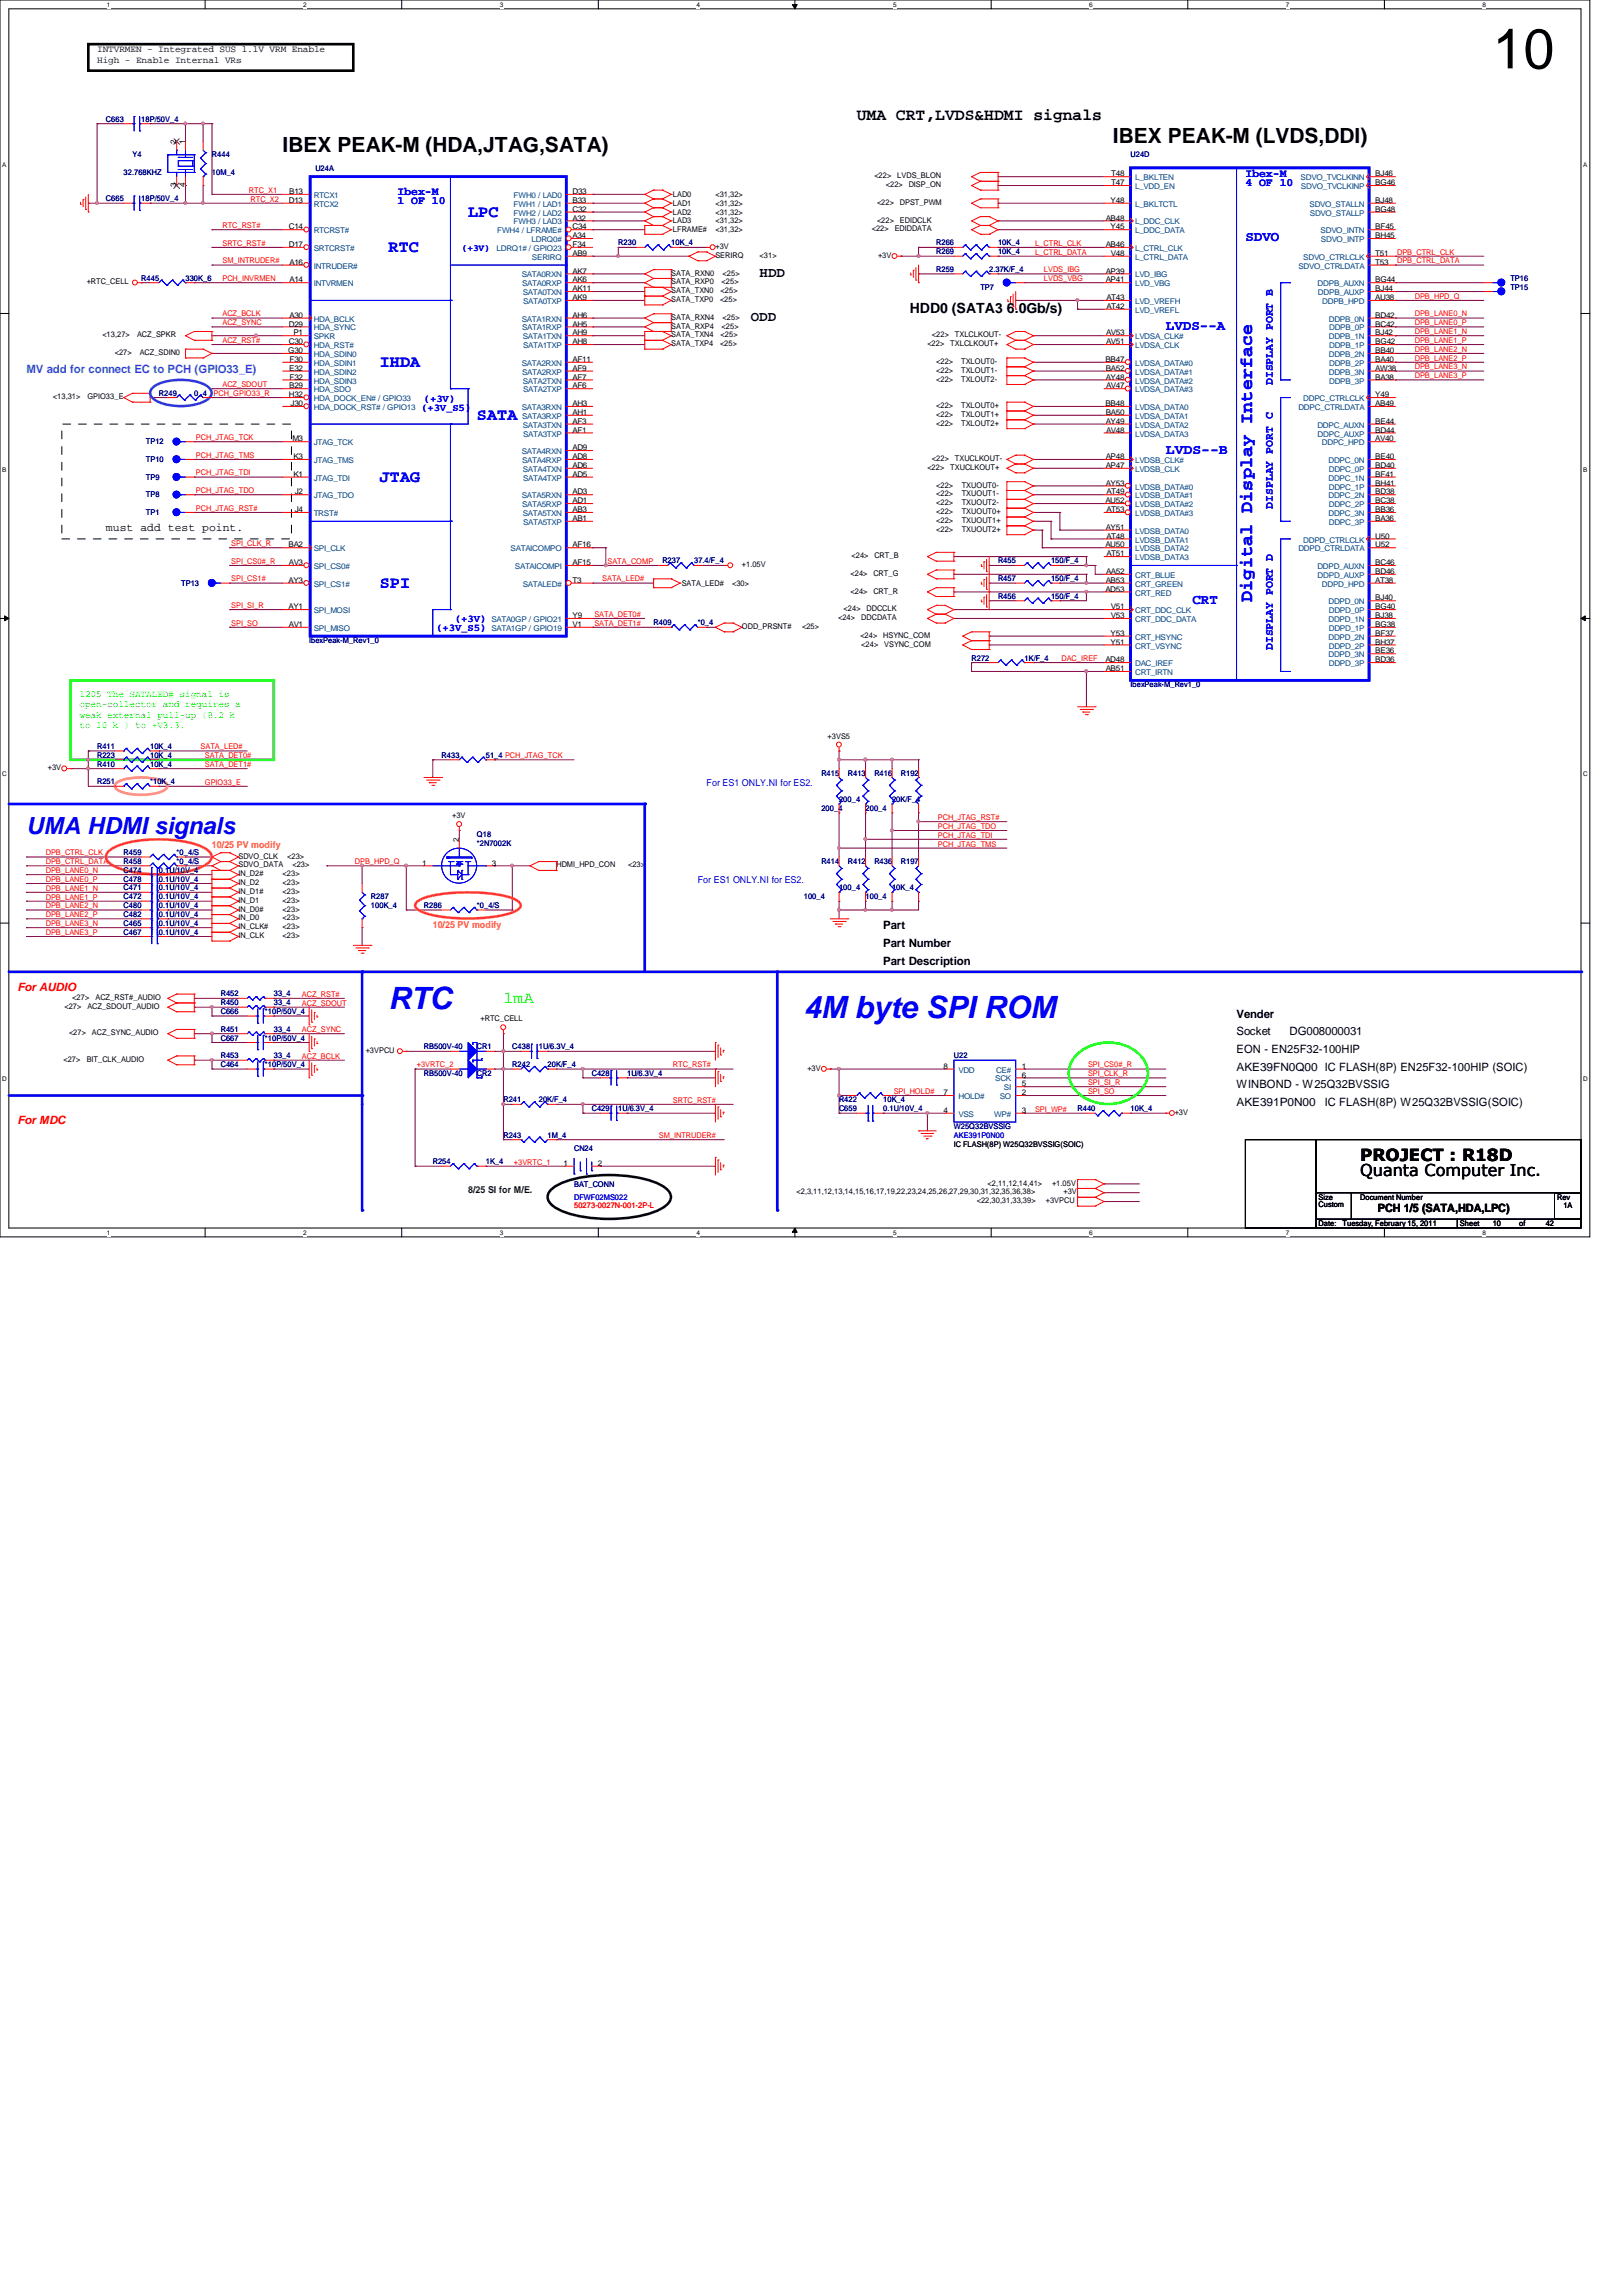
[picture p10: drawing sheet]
<svg xmlns="http://www.w3.org/2000/svg" width="210mm" height="297mm" viewBox="0 0 210 297" stroke-linecap="round" stroke-linejoin="round" font-family="sans-serif">
<defs><g id="words">
<text font-size="7.3" x="193.2" y="8.8">10</text>
<g font-size="4" fill="#00f">
<text x="50.3" y="130.5">RTC</text>
<text x="104" y="131.7">4M byte SPI ROM</text>
</g>
<text font-size="3" fill="#00f" x="3.4" y="108">UMA HDMI signals</text>
<g font-size="2.7">
<text x="36.6" y="19.7">IBEX PEAK-M (HDA,JTAG,SATA)</text>
<text x="144" y="18.5">IBEX PEAK-M (LVDS,DDI)</text>
</g>
<text font-size="2.4" fill="#00f" x="162.1" y="77.9" transform="rotate(-90 162.1 77.9)">Digital Display Interface</text>
<g font-size="2.2">
<text x="110.9" y="15.5">UMA CRT,LVDS&amp;HDMI signals</text>
<text x="176" y="150.2">PROJECT : R18D</text>
</g>
<g font-size="2.2" fill="#00f">
<text x="60.6" y="28.1">LPC</text>
<text x="50.3" y="32.6">RTC</text>
<text x="49.1" y="47.5">IHDA</text>
<text x="61.7" y="54.4">SATA</text>
<text x="49.1" y="62.4">JTAG</text>
<text x="49.1" y="76.1">SPI</text>
</g>
<text font-size="2.2" fill="#0f0" x="65.2" y="129.8">1mA</text>
<text font-size="2.1" x="176" y="152.2">Quanta Computer Inc.</text>
<g font-size="1.8">
<text x="98.3" y="35.8">HDD</text>
<text x="97.2" y="41.5">ODD</text>
<text x="117.7" y="40.6">HDD0 (SATA3 6.0Gb/s)</text>
</g>
<g font-size="1.8" fill="#00f">
<text x="161.2" y="31.2">SDVO</text>
<text x="150.9" y="42.7">LVDS--A</text>
<text x="150.9" y="58.7">LVDS--B</text>
<text x="154.3" y="78.1">CRT</text>
</g>
<g font-size="1.5" fill="#00f">
<text x="161.2" y="22.9">Ibex-M</text>
<text x="51.4" y="25.2">Ibex-M</text>
<text x="51.4" y="26.4">1 OF 10</text>
<text x="161.2" y="24.1">4 OF 10</text>
<text x="164.7" y="49.8" transform="rotate(-90 164.7 49.8)">DISPLAY PORT B</text>
<text x="164.7" y="65.8" transform="rotate(-90 164.7 65.8)">DISPLAY PORT C</text>
<text x="164.7" y="84.1" transform="rotate(-90 164.7 84.1)">DISPLAY PORT D</text>
</g>
<text font-size="1.5" fill="#0080ff" x="3.4" y="48.2">MV add for connect EC to PCH (GPIO33_E)</text>
<g font-size="1.5">
<text x="13.7" y="68.7">must add test point.</text>
<text x="114.3" y="124.8">Part Description</text>
<text x="114.3" y="120.2">Part</text>
<text x="114.3" y="122.5">Part Number</text>
<text x="160" y="131.7">Vender</text>
<text x="160" y="133.9">Socket</text>
<text x="160" y="136.2">EON - EN25F32-100HIP</text>
<text x="166.9" y="133.9">DG008000031</text>
<text x="160" y="140.8">WINBOND - W25Q32BVSSIG</text>
<text x="160" y="138.5">AKE39FN0Q00 IC FLASH(8P) EN25F32-100HIP (SOIC)</text>
<text x="160" y="143.1">AKE391P0N00</text>
<text x="171.4" y="143.1">IC FLASH(8P) W25Q32BVSSIG(SOIC)</text>
<text x="178.3" y="156.8">PCH 1/5 (SATA,HDA,LPC)</text>
</g>
<g font-size="1.5" fill="#f00">
<text x="2.3" y="128.2">For AUDIO</text>
<text x="2.3" y="145.4">For MDC</text>
</g>
<g font-size="1.4" fill="#00f">
<text x="54.5" y="53.1">(+3V_S5)</text>
<text x="54.9" y="52">(+3V)</text>
<text x="56.5" y="81.6">(+3V_S5)</text>
<text x="58.9" y="80.4">(+3V)</text>
</g>
<g font-size="1.2">
<text x="12.6" y="6.7">INTVRMEN - Integrated SUS 1.1V VRM Enable</text>
<text x="12.6" y="8.1">High - Enable Internal VRs</text>
</g>
<g font-size="1.2" fill="#00f">
<text x="59.8" y="32.5">(+3V)</text>
<text x="91.4" y="101.7">For ES1 ONLY.NI for ES2.</text>
<text x="90.3" y="114.3">For ES1 ONLY.NI for ES2.</text>
</g>
<g font-size="1.2" fill="#0f0">
<text x="10.3" y="90.2">1205 The SATALED# signal is</text>
<text x="10.3" y="91.5">open-collector and requires a</text>
<text x="10.3" y="92.9">weak external pull-up (8.2 k</text>
<text x="10.3" y="94.2">to 10 k ) to +V3.3.</text>
</g>
<g font-size="1.2" fill="#ff8000">
<text x="27.4" y="109.7">10/25 PV modify</text>
<text x="56" y="120">10/25 PV modify</text>
</g>
<text font-size="1.2" fill="#004000" x="60.6" y="154.3">8/25 SI for M/E.</text>
<g font-size="1" fill="#000080">
<text x="13.7" y="15.7">C663</text>
<text x="18.3" y="15.7">18P/50V_4</text>
<text x="16" y="22.6">32.768KHZ</text>
<text x="17.1" y="20.3">Y4</text>
<text x="27.4" y="20.3">R444</text>
<text x="27.4" y="22.6">10M_4</text>
<text x="40.8" y="22.1">U24A</text>
<text x="146.3" y="20.3">U24D</text>
<text x="13.7" y="26">C665</text>
<text x="18.3" y="26">18P/50V_4</text>
<text x="80" y="31.8">R230</text>
<text x="86.9" y="31.8">10K_4</text>
<text x="121.2" y="32.9">R269</text>
<text x="121.2" y="31.8">R266</text>
<text x="121.2" y="35.2">R259</text>
<text x="128" y="35.2">2.37K/F_4</text>
<text x="129.2" y="32.9">10K_4</text>
<text x="129.2" y="31.8">10K_4</text>
<text x="18.3" y="36.3">R445</text>
<text x="24" y="36.3">330K_6</text>
<text x="126.9" y="37.5">TP7</text>
<text x="195.5" y="37.5">TP15</text>
<text x="195.5" y="36.3">TP16</text>
<text x="20.6" y="51.2">R249</text>
<text x="25.1" y="51.2">0_4</text>
<text x="18.9" y="57.5">TP12</text>
<text x="18.9" y="59.8">TP10</text>
<text x="18.9" y="62.1">TP9</text>
<text x="18.9" y="64.3">TP8</text>
<text x="18.9" y="66.6">TP1</text>
<text x="23.5" y="75.8">TP13</text>
<text x="85.7" y="72.9">R237</text>
<text x="89.8" y="72.9">37.4/F_4</text>
<text x="129.2" y="77.5">R456</text>
<text x="129.2" y="72.9">R455</text>
<text x="129.2" y="75.2">R457</text>
<text x="136" y="77.5">150/F_4</text>
<text x="136" y="72.9">150/F_4</text>
<text x="136" y="75.2">150/F_4</text>
<text x="40" y="83.2">IbexPeak-M_Rev1_0</text>
<text x="84.6" y="80.9">R409</text>
<text x="90.3" y="80.9">*0_4</text>
<text x="125.7" y="85.5">R272</text>
<text x="132.6" y="85.5">1K/F_4</text>
<text x="146.3" y="88.9">IbexPeak-M_Rev1_0</text>
<text x="12.6" y="98">R223</text>
<text x="12.6" y="96.9">R411</text>
<text x="12.6" y="101.5">R251</text>
<text x="12.6" y="99.2">R410</text>
<text x="19.4" y="98">10K_4</text>
<text x="19.4" y="96.9">10K_4</text>
<text x="19.4" y="101.5">*10K_4</text>
<text x="19.4" y="99.2">10K_4</text>
<text x="57.1" y="98">R433</text>
<text x="62.9" y="98">51_4 PCH_JTAG_TCK</text>
<text x="106.3" y="100.3">R415</text>
<text x="109.7" y="100.3">R413</text>
<text x="113.2" y="100.3">R416</text>
<text x="116.6" y="100.3">R192</text>
<text x="106.3" y="104.9">200_4</text>
<text x="108.6" y="103.8">200_4</text>
<text x="112" y="104.9">200_4</text>
<text x="115.4" y="103.8">20K/F_4</text>
<text x="16" y="110.6">R459</text>
<text x="16" y="112.9">C474</text>
<text x="16" y="111.8">R458</text>
<text x="20.6" y="112.9">0.1U/10V_4</text>
<text x="22.9" y="110.6">*0_4/S</text>
<text x="22.9" y="111.8">*0_4/S</text>
<text x="61.7" y="108.3">Q18</text>
<text x="61.7" y="109.5">*2N7002K</text>
<text x="106.3" y="111.8">R414</text>
<text x="109.7" y="111.8">R412</text>
<text x="113.2" y="111.8">R436</text>
<text x="116.6" y="111.8">R197</text>
<text x="16" y="119.8">C465</text>
<text x="16" y="118.6">C482</text>
<text x="16" y="117.5">C480</text>
<text x="16" y="116.3">C472</text>
<text x="16" y="115.2">C471</text>
<text x="16" y="114">C478</text>
<text x="20.6" y="119.8">0.1U/10V_4</text>
<text x="20.6" y="118.6">0.1U/10V_4</text>
<text x="20.6" y="117.5">0.1U/10V_4</text>
<text x="20.6" y="116.3">0.1U/10V_4</text>
<text x="20.6" y="115.2">0.1U/10V_4</text>
<text x="20.6" y="114">0.1U/10V_4</text>
<text x="48" y="116.3">R287</text>
<text x="48" y="117.5">100K_4</text>
<text x="54.9" y="117.5">R286</text>
<text x="61.7" y="117.5">*0_4/S</text>
<text x="104" y="116.3">100_4</text>
<text x="108.6" y="115.2">100_4</text>
<text x="112" y="116.3">100_4</text>
<text x="115.4" y="115.2">10K_4</text>
<text x="16" y="120.9">C467</text>
<text x="20.6" y="120.9">0.1U/10V_4</text>
<text x="28.6" y="131.2">C666</text>
<text x="28.6" y="128.9">R452</text>
<text x="28.6" y="130">R450</text>
<text x="34.3" y="131.2">*10P/50V_4</text>
<text x="35.4" y="128.9">33_4</text>
<text x="35.4" y="130">33_4</text>
<text x="28.6" y="133.5">R451</text>
<text x="28.6" y="134.6">C667</text>
<text x="28.6" y="136.9">R453</text>
<text x="34.3" y="134.6">*10P/50V_4</text>
<text x="35.4" y="133.5">33_4</text>
<text x="35.4" y="136.9">33_4</text>
<text x="54.9" y="135.8">RB500V-40</text>
<text x="61.7" y="135.8">CR1</text>
<text x="66.3" y="135.8">C438</text>
<text x="69.7" y="135.8">1U/6.3V_4</text>
<text x="123.4" y="136.9">U22</text>
<text x="28.6" y="138">C464</text>
<text x="34.3" y="138">*10P/50V_4</text>
<text x="54.9" y="139.2">RB500V-40</text>
<text x="61.7" y="139.2">CR2</text>
<text x="65.2" y="142.6">R241</text>
<text x="66.3" y="138">R242</text>
<text x="69.7" y="142.6">20K/F_4</text>
<text x="70.9" y="138">20K/F_4</text>
<text x="76.6" y="143.8">C429</text>
<text x="76.6" y="139.2">C428</text>
<text x="80" y="143.8">1U/6.3V_4</text>
<text x="81.2" y="139.2">1U/6.3V_4</text>
<text x="108.6" y="142.6">R422</text>
<text x="108.6" y="143.8">C659</text>
<text x="114.3" y="142.6">10K_4</text>
<text x="114.3" y="143.8">0.1U/10V_4</text>
<text x="139.4" y="143.8">R440</text>
<text x="146.3" y="143.8">10K_4</text>
<text x="65.2" y="147.2">R243</text>
<text x="70.9" y="147.2">1M_4</text>
<text x="74.3" y="148.9">CN24</text>
<text x="123.4" y="146.1">W25Q32BVSSIG</text>
<text x="56" y="150.6">R254</text>
<text x="62.9" y="150.6">1K_4</text>
<text x="74.3" y="153.6">BAT_CONN</text>
</g>
<g font-size="1">
<text x="22.8" y="18.6" transform="rotate(-90 22.8 18.6)">2</text>
<text x="24" y="18.6" transform="rotate(-90 24 18.6)">1</text>
<text x="113.2" y="23.1">&lt;22&gt;</text>
<text x="116.1" y="23.1">LVDS_BLON</text>
<text x="143.8" y="22.8">T48</text>
<text x="143.8" y="24">T47</text>
<text x="178" y="24">BG46</text>
<text x="178" y="22.8">BJ46</text>
<text x="22.8" y="24.3" transform="rotate(-90 22.8 24.3)">3</text>
<text x="24" y="24.3" transform="rotate(-90 24 24.3)">4</text>
<text x="37.4" y="26.2">D13</text>
<text x="37.4" y="29.7">C14</text>
<text x="37.4" y="25.1">B13</text>
<text x="74.1" y="25.1">D33</text>
<text x="74.1" y="26.2">B33</text>
<text x="74.1" y="27.4">C32</text>
<text x="74.1" y="28.5">A32</text>
<text x="74.1" y="29.7">C34</text>
<text x="87.1" y="25.5">LAD0</text>
<text x="87.1" y="26.6">LAD1</text>
<text x="87.1" y="27.8">LAD2</text>
<text x="87.1" y="28.9">LAD3</text>
<text x="92.6" y="25.5">&lt;31,32&gt;</text>
<text x="92.6" y="26.6">&lt;31,32&gt;</text>
<text x="92.6" y="27.8">&lt;31,32&gt;</text>
<text x="92.6" y="28.9">&lt;31,32&gt;</text>
<text x="112.8" y="29.9">&lt;22&gt;</text>
<text x="113.5" y="26.5">&lt;22&gt;</text>
<text x="113.5" y="28.8">&lt;22&gt;</text>
<text x="114.6" y="24.2">&lt;22&gt;</text>
<text x="115.8" y="29.9">EDIDDATA</text>
<text x="116.5" y="26.5">DPST_PWM</text>
<text x="116.5" y="28.8">EDIDCLK</text>
<text x="117.6" y="24.2">DISP_ON</text>
<text x="143.1" y="28.5">AB48</text>
<text x="143.7" y="26.2">Y48</text>
<text x="143.7" y="29.7">Y45</text>
<text x="178" y="27.4">BG48</text>
<text x="178" y="26.2">BJ48</text>
<text x="178" y="29.7">BF45</text>
<text x="37.4" y="32">D17</text>
<text x="37.5" y="34.2">A16</text>
<text x="74.1" y="32">F34</text>
<text x="74.1" y="30.8">A34</text>
<text x="74.1" y="35.4">AK7</text>
<text x="74.1" y="33.1">AB9</text>
<text x="86.9" y="35.6">SATA_RXN0</text>
<text x="87.1" y="30.1">LFRAME#</text>
<text x="92.6" y="30.1">&lt;31,32&gt;</text>
<text x="92.6" y="33.4">SERIRQ</text>
<text x="92.6" y="32.2">+3V</text>
<text x="93.5" y="35.6">&lt;25&gt;</text>
<text x="98.3" y="33.4">&lt;31&gt;</text>
<text x="113.6" y="33.4">+3V</text>
<text x="143.1" y="32">AB46</text>
<text x="143.1" y="35.4">AP39</text>
<text x="143.8" y="33.1">V48</text>
<text x="178" y="33.1">T51</text>
<text x="178" y="34.2">T53</text>
<text x="178" y="30.8">BH45</text>
<text x="11.2" y="36.8">+RTC_CELL</text>
<text x="37.5" y="36.5">A14</text>
<text x="37.5" y="41.1">A30</text>
<text x="74.1" y="36.5">AK6</text>
<text x="74.1" y="37.7">AK11</text>
<text x="74.1" y="38.8">AK9</text>
<text x="74.1" y="41.1">AH6</text>
<text x="86.9" y="36.8">SATA_RXP0</text>
<text x="86.9" y="37.9">SATA_TXN0</text>
<text x="86.9" y="39.1">SATA_TXP0</text>
<text x="86.9" y="41.4">SATA_RXN4</text>
<text x="93.2" y="39.1">&lt;25&gt;</text>
<text x="93.3" y="37.9">&lt;25&gt;</text>
<text x="93.4" y="36.8">&lt;25&gt;</text>
<text x="93.5" y="41.4">&lt;25&gt;</text>
<text x="143.1" y="36.5">AP41</text>
<text x="143.2" y="38.8">AT43</text>
<text x="143.2" y="40">AT42</text>
<text x="178" y="41.1">BD42</text>
<text x="178" y="36.5">BG44</text>
<text x="178" y="37.7">BJ44</text>
<text x="178" y="38.8">AU38</text>
<text x="13.3" y="43.6">&lt;13,27&gt;</text>
<text x="14.9" y="45.9">&lt;27&gt;</text>
<text x="17.7" y="43.6">ACZ_SPKR</text>
<text x="18.1" y="45.9">ACZ_SDIN0</text>
<text x="37.3" y="45.7">G30</text>
<text x="37.4" y="42.2">D29</text>
<text x="37.4" y="44.5">C30</text>
<text x="37.4" y="48">E32</text>
<text x="37.5" y="46.8">F30</text>
<text x="38" y="43.4">P1</text>
<text x="74.1" y="42.2">AH5</text>
<text x="74.1" y="43.4">AH9</text>
<text x="74.1" y="44.5">AH8</text>
<text x="74.1" y="46.8">AF11</text>
<text x="74.1" y="48">AF9</text>
<text x="86.9" y="42.5">SATA_RXP4</text>
<text x="86.9" y="43.6">SATA_TXN4</text>
<text x="86.9" y="44.8">SATA_TXP4</text>
<text x="93.2" y="44.8">&lt;25&gt;</text>
<text x="93.3" y="43.6">&lt;25&gt;</text>
<text x="93.4" y="42.5">&lt;25&gt;</text>
<text x="120" y="44.8">&lt;22&gt;</text>
<text x="120.6" y="43.6">&lt;22&gt;</text>
<text x="121.2" y="47.1">&lt;22&gt;</text>
<text x="123" y="44.8">TXLCLKOUT+</text>
<text x="123.6" y="43.6">TXLCLKOUT-</text>
<text x="124.4" y="47.1">TXLOUT0-</text>
<text x="143" y="46.8">BB47</text>
<text x="143.1" y="48">BA52</text>
<text x="143.1" y="43.4">AV53</text>
<text x="143.1" y="44.5">AV51</text>
<text x="178" y="43.4">BJ42</text>
<text x="178" y="45.7">BB40</text>
<text x="178" y="48">AW38</text>
<text x="178" y="42.2">BC42</text>
<text x="178" y="44.5">BG42</text>
<text x="178" y="46.8">BA40</text>
<text x="6.9" y="51.6">&lt;13,31&gt;</text>
<text x="11.3" y="51.6">GPIO33_E</text>
<text x="37.4" y="51.4">H32</text>
<text x="37.4" y="50.2">B29</text>
<text x="37.5" y="49.1">F32</text>
<text x="37.6" y="52.5">J30</text>
<text x="74.1" y="49.1">AF7</text>
<text x="74.1" y="50.2">AF6</text>
<text x="74.1" y="52.5">AH3</text>
<text x="74.1" y="53.7">AH1</text>
<text x="121.2" y="53.9">&lt;22&gt;</text>
<text x="121.2" y="52.8">&lt;22&gt;</text>
<text x="121.2" y="48.2">&lt;22&gt;</text>
<text x="121.2" y="49.4">&lt;22&gt;</text>
<text x="124.4" y="53.9">TXLOUT1+</text>
<text x="124.4" y="52.8">TXLOUT0+</text>
<text x="124.4" y="48.2">TXLOUT1-</text>
<text x="124.4" y="49.4">TXLOUT2-</text>
<text x="143" y="52.5">BB48</text>
<text x="143.1" y="49.1">AY48</text>
<text x="143.1" y="53.7">BA50</text>
<text x="143.1" y="50.2">AV47</text>
<text x="178" y="49.1">BA38</text>
<text x="178" y="51.4">Y49</text>
<text x="178" y="52.5">AB49</text>
<text x="37.8" y="57.1">M3</text>
<text x="38" y="59.4">K3</text>
<text x="74.1" y="54.8">AF3</text>
<text x="74.1" y="56">AF1</text>
<text x="74.1" y="58.3">AD9</text>
<text x="74.1" y="59.4">AD8</text>
<text x="120.6" y="59.6">&lt;22&gt;</text>
<text x="121.2" y="55.1">&lt;22&gt;</text>
<text x="123.6" y="59.6">TXUCLKOUT-</text>
<text x="124.4" y="55.1">TXLOUT2+</text>
<text x="143.1" y="54.8">AY49</text>
<text x="143.1" y="59.4">AP48</text>
<text x="143.1" y="56">AV48</text>
<text x="178" y="59.4">BE40</text>
<text x="178" y="54.8">BE44</text>
<text x="178" y="56">BD44</text>
<text x="178" y="57.1">AV40</text>
<text x="38" y="61.7">K1</text>
<text x="38.1" y="64">J2</text>
<text x="74.1" y="60.5">AD6</text>
<text x="74.1" y="61.7">AD5</text>
<text x="74.1" y="64">AD3</text>
<text x="74.1" y="65.1">AD1</text>
<text x="120" y="60.8">&lt;22&gt;</text>
<text x="121.2" y="64.2">&lt;22&gt;</text>
<text x="121.2" y="63.1">&lt;22&gt;</text>
<text x="121.2" y="65.4">&lt;22&gt;</text>
<text x="123" y="60.8">TXUCLKOUT+</text>
<text x="124.5" y="64.2">TXUOUT1-</text>
<text x="124.5" y="63.1">TXUOUT0-</text>
<text x="124.5" y="65.4">TXUOUT2-</text>
<text x="143" y="65.1">AU52</text>
<text x="143.1" y="60.5">AP47</text>
<text x="143.1" y="62.8">AY53</text>
<text x="143.2" y="64">AT49</text>
<text x="178" y="61.7">BF41</text>
<text x="178" y="64">BD38</text>
<text x="178" y="62.8">BH41</text>
<text x="178" y="60.5">BD40</text>
<text x="178" y="65.1">BC38</text>
<text x="37.3" y="70.8">BA2</text>
<text x="38.1" y="66.3">J4</text>
<text x="74.1" y="66.3">AB3</text>
<text x="74.1" y="67.4">AB1</text>
<text x="74.1" y="70.8">AF16</text>
<text x="121.2" y="67.6">&lt;22&gt;</text>
<text x="121.2" y="66.5">&lt;22&gt;</text>
<text x="121.2" y="68.8">&lt;22&gt;</text>
<text x="124.5" y="67.6">TXUOUT1+</text>
<text x="124.5" y="66.5">TXUOUT0+</text>
<text x="124.5" y="68.8">TXUOUT2+</text>
<text x="143" y="70.8">AU50</text>
<text x="143.1" y="68.5">AY51</text>
<text x="143.2" y="66.3">AT53</text>
<text x="143.2" y="69.7">AT48</text>
<text x="143.2" y="72">AT51</text>
<text x="178" y="66.3">BB36</text>
<text x="178" y="67.4">BA36</text>
<text x="178" y="69.7">U50</text>
<text x="178" y="70.8">U52</text>
<text x="37.3" y="75.4">AY3</text>
<text x="37.4" y="73.1">AV3</text>
<text x="74.1" y="75.4">T3</text>
<text x="74.1" y="73.1">AF15</text>
<text x="88.2" y="75.8">SATA_LED#</text>
<text x="94.7" y="75.8">&lt;30&gt;</text>
<text x="96" y="73.4">+1.05V</text>
<text x="110.1" y="74.5">&lt;24&gt;</text>
<text x="110.1" y="76.8">&lt;24&gt;</text>
<text x="110.2" y="72.2">&lt;24&gt;</text>
<text x="113" y="74.5">CRT_G</text>
<text x="113" y="76.8">CRT_R</text>
<text x="113.2" y="72.2">CRT_B</text>
<text x="143" y="76.5">AD53</text>
<text x="143.1" y="75.4">AB53</text>
<text x="143.1" y="74.3">AA52</text>
<text x="178" y="77.7">BJ40</text>
<text x="178" y="73.1">BC46</text>
<text x="178" y="74.3">BD46</text>
<text x="178" y="75.4">AT38</text>
<text x="37.3" y="78.8">AY1</text>
<text x="37.4" y="81.1">AV1</text>
<text x="74.1" y="80">Y9</text>
<text x="74.1" y="81.1">V1</text>
<text x="96" y="81.4">ODD_PRSNT#</text>
<text x="103.8" y="81.4">&lt;25&gt;</text>
<text x="108.5" y="80.2">&lt;24&gt;</text>
<text x="109.2" y="79.1">&lt;24&gt;</text>
<text x="111.3" y="82.5">&lt;24&gt;</text>
<text x="111.5" y="83.7">&lt;24&gt;</text>
<text x="111.5" y="80.2">DDCDATA</text>
<text x="112.1" y="79.1">DDCCLK</text>
<text x="114.3" y="82.5">HSYNC_COM</text>
<text x="114.4" y="83.7">VSYNC_COM</text>
<text x="143.7" y="82.3">Y53</text>
<text x="143.7" y="83.4">Y51</text>
<text x="143.8" y="78.8">V51</text>
<text x="143.8" y="80">V53</text>
<text x="178" y="82.3">BF37</text>
<text x="178" y="80">BJ38</text>
<text x="178" y="83.4">BH37</text>
<text x="178" y="78.8">BG40</text>
<text x="178" y="81.1">BG38</text>
<text x="143" y="85.7">AD48</text>
<text x="143.1" y="86.8">AB51</text>
<text x="178" y="84.5">BE36</text>
<text x="178" y="85.7">BD36</text>
<text x="107.1" y="95.5">+3VS5</text>
<text x="6.2" y="99.7">+3V</text>
<text x="58.5" y="105.8">+3V</text>
<text x="30.9" y="113.4">IN_D2#</text>
<text x="30.9" y="112.2">SDVO_DATA</text>
<text x="30.9" y="111.1">SDVO_CLK</text>
<text x="36.6" y="113.4">&lt;23&gt;</text>
<text x="37.2" y="111.1">&lt;23&gt;</text>
<text x="37.8" y="112.2">&lt;23&gt;</text>
<text x="54.7" y="112">1</text>
<text x="59.4" y="108.9" transform="rotate(-90 59.4 108.9)">2</text>
<text x="63.7" y="112">3</text>
<text x="72" y="112.2">HDMI_HPD_CON</text>
<text x="81.3" y="112.2">&lt;23&gt;</text>
<text x="30.9" y="114.5">IN_D2</text>
<text x="30.9" y="119.1">IN_D0</text>
<text x="30.9" y="115.7">IN_D1#</text>
<text x="30.9" y="116.8">IN_D1</text>
<text x="30.9" y="117.9">IN_D0#</text>
<text x="36.6" y="114.5">&lt;23&gt;</text>
<text x="36.6" y="119.1">&lt;23&gt;</text>
<text x="36.6" y="116.8">&lt;23&gt;</text>
<text x="36.6" y="115.7">&lt;23&gt;</text>
<text x="36.6" y="117.9">&lt;23&gt;</text>
<text x="30.9" y="120.2">IN_CLK#</text>
<text x="30.9" y="121.4">IN_CLK</text>
<text x="36.6" y="121.4">&lt;23&gt;</text>
<text x="36.6" y="120.2">&lt;23&gt;</text>
<text x="8.3" y="130.5">&lt;27&gt;</text>
<text x="9.4" y="129.4">&lt;27&gt;</text>
<text x="11.3" y="130.5">ACZ_SDOUT_AUDIO</text>
<text x="12.4" y="129.4">ACZ_RST#_AUDIO</text>
<text x="8.2" y="137.4">&lt;27&gt;</text>
<text x="8.9" y="133.9">&lt;27&gt;</text>
<text x="11.2" y="137.4">BIT_CLK_AUDIO</text>
<text x="11.9" y="133.9">ACZ_SYNC_AUDIO</text>
<text x="47.3" y="136.2">+3VPCU</text>
<text x="62.2" y="132.1">+RTC_CELL</text>
<text x="104.5" y="138.5">+3V</text>
<text x="122.1" y="138.3">8</text>
<text x="122.1" y="144">4</text>
<text x="122.1" y="141.7">7</text>
<text x="132.2" y="138.3">1</text>
<text x="132.2" y="139.4">6</text>
<text x="132.2" y="140.5">5</text>
<text x="132.2" y="141.7">2</text>
<text x="132.2" y="144">3</text>
<text x="123.4" y="148.3">IC FLASH(8P) W25Q32BVSSIG(SOIC)</text>
<text x="152" y="144.2">+3V</text>
<text x="72.9" y="150.8">1</text>
<text x="77.4" y="150.8">2</text>
<text x="103.1" y="154.5">&lt;2,3,11,12,13,14,15,16,17,19,22,23,24,25,26,27,29,30,31,32,35,36,38&gt;</text>
<text x="126.4" y="155.7">&lt;22,30,31,33,39&gt;</text>
<text x="127.8" y="153.4">&lt;2,11,12,14,41&gt;</text>
<text x="135.3" y="155.7">+3VPCU</text>
<text x="136.1" y="153.4">+1.05V</text>
<text x="137.6" y="154.5">+3V</text>
<text x="170.6" y="155.2">Size</text>
<text x="176" y="155.2">Document Number</text>
<text x="201.5" y="155.2">Rev</text>
<text x="170.6" y="158.6">Date:</text>
<text x="170.6" y="156.2">Custom</text>
<text x="173.7" y="158.6">Tuesday, February 15, 2011</text>
<text x="188.9" y="158.6">Sheet</text>
<text x="193.2" y="158.6">10</text>
<text x="196.6" y="158.6">of</text>
<text x="200" y="158.6">42</text>
<text x="202.3" y="156.3">1A</text>
</g>
<g font-size="1" fill="#004080">
<text x="146.9" y="23.3">L_BKLTEN</text>
<text x="168.3" y="23.3">SDVO_TVCLKINN</text>
<text x="40.6" y="25.6">RTCX1</text>
<text x="40.6" y="26.8">RTCX2</text>
<text x="66.5" y="25.6">FWH0 / LAD0</text>
<text x="66.5" y="26.8">FWH1 / LAD1</text>
<text x="66.5" y="27.9">FWH2 / LAD2</text>
<text x="66.5" y="29">FWH3 / LAD3</text>
<text x="146.9" y="26.8">L_BKLTCTL</text>
<text x="146.9" y="29">L_DDC_CLK</text>
<text x="146.9" y="24.5">L_VDD_EN</text>
<text x="168.4" y="24.5">SDVO_TVCLKINP</text>
<text x="169.5" y="26.8">SDVO_STALLN</text>
<text x="169.5" y="27.9">SDVO_STALLP</text>
<text x="40.6" y="34.8">INTRUDER#</text>
<text x="40.6" y="30.2">RTCRST#</text>
<text x="40.6" y="32.5">SRTCRST#</text>
<text x="64.3" y="32.5">LDRQ1# / GPIO23</text>
<text x="64.3" y="30.2">FWH4 / LFRAME#</text>
<text x="67.5" y="35.9">SATA0RXN</text>
<text x="68.8" y="31.3">LDRQ0#</text>
<text x="68.8" y="33.6">SERIRQ</text>
<text x="146.9" y="32.5">L_CTRL_CLK</text>
<text x="146.9" y="33.6">L_CTRL_DATA</text>
<text x="146.9" y="30.2">L_DDC_DATA</text>
<text x="146.9" y="35.9">LVD_IBG</text>
<text x="168" y="34.8">SDVO_CTRLDATA</text>
<text x="168.7" y="33.6">SDVO_CTRLCLK</text>
<text x="170.9" y="30.2">SDVO_INTN</text>
<text x="170.9" y="31.3">SDVO_INTP</text>
<text x="40.6" y="37">INTVRMEN</text>
<text x="40.6" y="41.6">HDA_BCLK</text>
<text x="67.5" y="41.6">SATA1RXN</text>
<text x="67.6" y="37">SATA0RXP</text>
<text x="67.6" y="38.2">SATA0TXN</text>
<text x="67.7" y="39.3">SATA0TXP</text>
<text x="146.9" y="39.3">LVD_VREFH</text>
<text x="146.9" y="40.5">LVD_VREFL</text>
<text x="146.9" y="37">LVD_VBG</text>
<text x="170.5" y="37">DDPB_AUXN</text>
<text x="170.6" y="38.2">DDPB_AUXP</text>
<text x="171.1" y="39.3">DDPB_HPD</text>
<text x="172" y="41.6">DDPB_0N</text>
<text x="40.6" y="42.8">HDA_SYNC</text>
<text x="40.6" y="45">HDA_RST#</text>
<text x="40.6" y="46.2">HDA_SDIN0</text>
<text x="40.6" y="47.3">HDA_SDIN1</text>
<text x="40.6" y="43.9">SPKR</text>
<text x="67.5" y="47.3">SATA2RXN</text>
<text x="67.6" y="42.8">SATA1RXP</text>
<text x="67.6" y="43.9">SATA1TXN</text>
<text x="67.7" y="45">SATA1TXP</text>
<text x="146.9" y="43.9">LVDSA_CLK#</text>
<text x="146.9" y="45">LVDSA_CLK</text>
<text x="146.9" y="47.3">LVDSA_DATA#0</text>
<text x="172" y="43.9">DDPB_1N</text>
<text x="172" y="46.2">DDPB_2N</text>
<text x="172" y="42.8">DDPB_0P</text>
<text x="172" y="45">DDPB_1P</text>
<text x="172" y="47.3">DDPB_2P</text>
<text x="40.6" y="48.5">HDA_SDIN2</text>
<text x="40.6" y="50.8">HDA_SDO</text>
<text x="40.6" y="49.6">HDA_SDIN3</text>
<text x="40.6" y="51.9">HDA_DOCK_EN# / GPIO33</text>
<text x="40.6" y="53">HDA_DOCK_RST# / GPIO13</text>
<text x="67.5" y="53">SATA3RXN</text>
<text x="67.6" y="48.5">SATA2RXP</text>
<text x="67.6" y="49.6">SATA2TXN</text>
<text x="67.7" y="50.8">SATA2TXP</text>
<text x="146.9" y="48.5">LVDSA_DATA#1</text>
<text x="146.9" y="49.6">LVDSA_DATA#2</text>
<text x="146.9" y="50.8">LVDSA_DATA#3</text>
<text x="146.9" y="53">LVDSA_DATA0</text>
<text x="168" y="53">DDPC_CTRLDATA</text>
<text x="168.7" y="51.9">DDPC_CTRLCLK</text>
<text x="172" y="48.5">DDPB_3N</text>
<text x="172" y="49.6">DDPB_3P</text>
<text x="40.6" y="57.6">JTAG_TCK</text>
<text x="40.6" y="59.9">JTAG_TMS</text>
<text x="67.5" y="58.8">SATA4RXN</text>
<text x="67.6" y="54.2">SATA3RXP</text>
<text x="67.6" y="59.9">SATA4RXP</text>
<text x="67.6" y="55.3">SATA3TXN</text>
<text x="67.7" y="56.5">SATA3TXP</text>
<text x="146.9" y="54.2">LVDSA_DATA1</text>
<text x="146.9" y="55.3">LVDSA_DATA2</text>
<text x="146.9" y="56.5">LVDSA_DATA3</text>
<text x="146.9" y="59.9">LVDSB_CLK#</text>
<text x="170.5" y="55.3">DDPC_AUXN</text>
<text x="170.5" y="56.5">DDPC_AUXP</text>
<text x="171.1" y="57.6">DDPC_HPD</text>
<text x="171.9" y="59.9">DDPC_0N</text>
<text x="40.6" y="62.2">JTAG_TDI</text>
<text x="40.6" y="64.5">JTAG_TDO</text>
<text x="67.5" y="64.5">SATA5RXN</text>
<text x="67.6" y="65.6">SATA5RXP</text>
<text x="67.6" y="61">SATA4TXN</text>
<text x="67.7" y="62.2">SATA4TXP</text>
<text x="146.9" y="61">LVDSB_CLK</text>
<text x="146.9" y="63.3">LVDSB_DATA#0</text>
<text x="146.9" y="64.5">LVDSB_DATA#1</text>
<text x="146.9" y="65.6">LVDSB_DATA#2</text>
<text x="171.9" y="62.2">DDPC_1N</text>
<text x="171.9" y="64.5">DDPC_2N</text>
<text x="172" y="63.3">DDPC_1P</text>
<text x="172" y="61">DDPC_0P</text>
<text x="172" y="65.6">DDPC_2P</text>
<text x="40.6" y="71.3">SPI_CLK</text>
<text x="40.6" y="66.8">TRST#</text>
<text x="66.1" y="71.3">SATAICOMPO</text>
<text x="67.6" y="66.8">SATA5TXN</text>
<text x="67.7" y="67.9">SATA5TXP</text>
<text x="146.9" y="66.8">LVDSB_DATA#3</text>
<text x="146.9" y="69">LVDSB_DATA0</text>
<text x="146.9" y="70.2">LVDSB_DATA1</text>
<text x="146.9" y="71.3">LVDSB_DATA2</text>
<text x="168" y="71.3">DDPD_CTRLDATA</text>
<text x="168.7" y="70.2">DDPD_CTRLCLK</text>
<text x="171.9" y="66.8">DDPC_3N</text>
<text x="172" y="67.9">DDPC_3P</text>
<text x="40.6" y="73.6">SPI_CS0#</text>
<text x="40.6" y="75.9">SPI_CS1#</text>
<text x="66.6" y="73.6">SATAICOMPI</text>
<text x="67.6" y="75.9">SATALED#</text>
<text x="146.9" y="72.5">LVDSB_DATA3</text>
<text x="146.9" y="74.8">CRT_BLUE</text>
<text x="146.9" y="75.9">CRT_GREEN</text>
<text x="146.9" y="77">CRT_RED</text>
<text x="170.5" y="73.6">DDPD_AUXN</text>
<text x="170.5" y="74.8">DDPD_AUXP</text>
<text x="171.1" y="75.9">DDPD_HPD</text>
<text x="40.6" y="79.3">SPI_MOSI</text>
<text x="40.6" y="81.6">SPI_MISO</text>
<text x="63.6" y="80.5">SATA0GP / GPIO21</text>
<text x="63.6" y="81.6">SATA1GP / GPIO19</text>
<text x="146.9" y="79.3">CRT_DDC_CLK</text>
<text x="146.9" y="80.5">CRT_DDC_DATA</text>
<text x="146.9" y="82.8">CRT_HSYNC</text>
<text x="146.9" y="83.9">CRT_VSYNC</text>
<text x="171.9" y="82.8">DDPD_2N</text>
<text x="171.9" y="78.2">DDPD_0N</text>
<text x="171.9" y="80.5">DDPD_1N</text>
<text x="172" y="83.9">DDPD_2P</text>
<text x="172" y="79.3">DDPD_0P</text>
<text x="172" y="81.6">DDPD_1P</text>
<text x="146.9" y="87.3">CRT_IRTN</text>
<text x="146.9" y="86.2">DAC_IREF</text>
<text x="171.9" y="85">DDPD_3N</text>
<text x="172" y="86.2">DDPD_3P</text>
<text x="124" y="138.8">VDD</text>
<text x="124" y="142.2">HOLD#</text>
<text x="128.8" y="139.9">SCK</text>
<text x="128.9" y="138.8">CE#</text>
<text x="129.4" y="142.2">SO</text>
<text x="129.9" y="141.1">SI</text>
<text x="124" y="144.5">VSS</text>
<text x="128.7" y="144.5">WP#</text>
</g>
<g font-size="1" fill="#f00">
<text x="28.8" y="29.5">RTC_RST#</text>
<text x="32.2" y="24.9">RTC_X1</text>
<text x="32.4" y="26.1">RTC_X2</text>
<text x="28.8" y="31.8">SRTC_RST#</text>
<text x="28.8" y="34.1">SM_INTRUDER#</text>
<text x="133.9" y="32.9">L_CTRL_DATA</text>
<text x="133.9" y="31.8">L_CTRL_CLK</text>
<text x="135.1" y="35.2">LVDS_IBG</text>
<text x="180.8" y="34.1">DPB_CTRL_DATA</text>
<text x="180.8" y="32.9">DPB_CTRL_CLK</text>
<text x="28.8" y="40.9">ACZ_BCLK</text>
<text x="28.8" y="36.4">PCH_INVRMEN</text>
<text x="135.1" y="36.4">LVDS_VBG</text>
<text x="183.1" y="40.9">DPB_LANE0_N</text>
<text x="183.1" y="38.7">DPB_HPD_Q</text>
<text x="28.8" y="44.4">ACZ_RST#</text>
<text x="28.8" y="42.1">ACZ_SYNC</text>
<text x="183.1" y="44.4">DPB_LANE1_P</text>
<text x="183.1" y="43.2">DPB_LANE1_N</text>
<text x="183.1" y="42.1">DPB_LANE0_P</text>
<text x="183.1" y="47.8">DPB_LANE3_N</text>
<text x="183.1" y="46.7">DPB_LANE2_P</text>
<text x="183.1" y="45.5">DPB_LANE2_N</text>
<text x="27.6" y="51.2">PCH_GPIO33_R</text>
<text x="28.8" y="50.1">ACZ_SDOUT</text>
<text x="183.1" y="48.9">DPB_LANE3_P</text>
<text x="25.4" y="56.9">PCH_JTAG_TCK</text>
<text x="25.4" y="59.2">PCH_JTAG_TMS</text>
<text x="25.4" y="61.5">PCH_JTAG_TDI</text>
<text x="25.4" y="63.8">PCH_JTAG_TDO</text>
<text x="25.4" y="66.1">PCH_JTAG_RST#</text>
<text x="29.9" y="70.7">SPI_CLK_R</text>
<text x="29.9" y="75.2">SPI_CS1#</text>
<text x="29.9" y="72.9">SPI_CS0#_R</text>
<text x="77.9" y="75.2">SATA_LED#</text>
<text x="78.6" y="72.9">SATA_COMP</text>
<text x="29.9" y="80.9">SPI_SO</text>
<text x="29.9" y="78.7">SPI_SI_R</text>
<text x="76.9" y="79.8">SATA_DET0#</text>
<text x="76.9" y="80.9">SATA_DET1#</text>
<text x="137.4" y="85.5">DAC_IREF</text>
<text x="26" y="96.9">SATA_LED#</text>
<text x="26.5" y="98.1">SATA_DET0#</text>
<text x="26.5" y="99.2">SATA_DET1#</text>
<text x="26.5" y="101.5">GPIO33_E</text>
<text x="121.4" y="107.2">PCH_JTAG_TDO</text>
<text x="121.4" y="106.1">PCH_JTAG_RST#</text>
<text x="5.9" y="112.9">DPB_LANE0_N</text>
<text x="5.9" y="111.8">DPB_CTRL_DATA</text>
<text x="5.9" y="110.7">DPB_CTRL_CLK</text>
<text x="45.9" y="111.8">DPB_HPD_Q</text>
<text x="121.4" y="108.4">PCH_JTAG_TDI</text>
<text x="121.4" y="109.5">PCH_JTAG_TMS</text>
<text x="5.9" y="117.5">DPB_LANE2_N</text>
<text x="5.9" y="114.1">DPB_LANE0_P</text>
<text x="5.9" y="116.4">DPB_LANE1_P</text>
<text x="5.9" y="115.2">DPB_LANE1_N</text>
<text x="5.9" y="119.8">DPB_LANE3_N</text>
<text x="5.9" y="118.7">DPB_LANE2_P</text>
<text x="5.9" y="120.9">DPB_LANE3_P</text>
<text x="39.1" y="130.1">ACZ_SDOUT</text>
<text x="39.1" y="128.9">ACZ_RST#</text>
<text x="39.1" y="133.5">ACZ_SYNC</text>
<text x="39.1" y="136.9">ACZ_BCLK</text>
<text x="53.9" y="138.1">+3VRTC_2</text>
<text x="87.1" y="142.7">SRTC_RST#</text>
<text x="87.1" y="138.1">RTC_RST#</text>
<text x="115.7" y="141.5">SPI_HOLD#</text>
<text x="133.9" y="143.8">SPI_WP#</text>
<text x="140.8" y="141.5">SPI_SO</text>
<text x="140.8" y="140.4">SPI_SI_R</text>
<text x="140.8" y="138.1">SPI_CS0#_R</text>
<text x="140.8" y="139.2">SPI_CLK_R</text>
<text x="85.3" y="147.2">SM_INTRUDER#</text>
<text x="66.5" y="150.7">+3VRTC_1</text>
<text x="74.3" y="156.3">50273-0027N-001-2P-L</text>
</g>
<g font-size="1" fill="#00f">
<text x="123.4" y="147.2">AKE391P0N00</text>
<text x="74.3" y="155.2">DFWF02MS022</text>
</g>
<g font-size=".8">
<text x="13.8" y=".9">1</text>
<text x="39.2" y=".9">2</text>
<text x="64.7" y=".9">3</text>
<text x="90.1" y=".9">4</text>
<text x="115.6" y=".9">5</text>
<text x="141" y=".9">6</text>
<text x="166.4" y=".9">7</text>
<text x="191.9" y=".9">8</text>
<text x=".3" y="21.6">A</text>
<text x="204.9" y="21.6">A</text>
<text x=".3" y="61">B</text>
<text x="204.9" y="61">B</text>
<text x=".3" y="100.5">C</text>
<text x="204.9" y="100.5">C</text>
<text x=".3" y="139.9">D</text>
<text x="204.9" y="139.9">D</text>
<text x="13.8" y="159.8">1</text>
<text x="39.2" y="159.8">2</text>
<text x="64.7" y="159.8">3</text>
<text x="90.1" y="159.8">4</text>
<text x="115.6" y="159.8">5</text>
<text x="141" y="159.8">6</text>
<text x="166.4" y="159.8">7</text>
<text x="191.9" y="159.8">8</text>
</g>
</g></defs>
<path d="M0 0h205.7v160h-205.7zM1.1 1.1h203.5v157.8h-203.5z" fill="none" stroke="#000" stroke-width=".13"/>
<g fill="#fff">
<path d="M13.8 .1h.5v1h-.5z"/>
<path d="M13.8 159h.5v.9h-.5z"/>
</g>
<path d="M26.5 0v1.1M26.5 158.9v1.1" fill="none" stroke="#000" stroke-width=".13"/>
<g fill="#fff">
<path d="M39.2 .1h.5v1h-.5z"/>
<path d="M39.2 159h.5v.9h-.5z"/>
</g>
<path d="M52 0v1.1M52 158.9v1.1" fill="none" stroke="#000" stroke-width=".13"/>
<g fill="#fff">
<path d="M64.7 .1h.5v1h-.5z"/>
<path d="M64.7 159h.5v.9h-.5z"/>
</g>
<path d="M77.4 0v1.1M77.4 158.9v1.1" fill="none" stroke="#000" stroke-width=".13"/>
<g fill="#fff">
<path d="M90.1 .1h.5v1h-.5z"/>
<path d="M90.1 159h.5v.9h-.5z"/>
</g>
<path d="M102.9 0v1.1M102.5 .6h.7l-.3 .5zM102.9 158.9l.3 .5h-.7zM102.9 158.9v1.1" fill="none" stroke="#000" stroke-width=".13"/>
<path d="M102.5 .6h.7l-.3 .5zM102.9 158.9l.3 .5h-.7z" fill="#000"/>
<g fill="#fff">
<path d="M115.6 .1h.4v1h-.4z"/>
<path d="M115.6 159h.4v.9h-.4z"/>
</g>
<path d="M128.3 0v1.1M128.3 158.9v1.1" fill="none" stroke="#000" stroke-width=".13"/>
<g fill="#fff">
<path d="M141 .1h.4v1h-.4z"/>
<path d="M141 159h.4v.9h-.4z"/>
</g>
<path d="M153.7 0v1.1M153.7 158.9v1.1" fill="none" stroke="#000" stroke-width=".13"/>
<g fill="#fff">
<path d="M166.4 .1h.5v1h-.5z"/>
<path d="M166.4 159h.5v.9h-.5z"/>
</g>
<path d="M179.2 0v1.1M179.2 158.9v1.1" fill="none" stroke="#000" stroke-width=".13"/>
<g fill="#fff">
<path d="M191.9 .1h.4v1h-.4z"/>
<path d="M191.9 159h.4v.9h-.4z"/>
<path d="M.3 20.8h.5v1h-.5z"/>
<path d="M204.9 20.8h.5v1h-.5z"/>
<path d="M.3 60.2h.5v1h-.5z"/>
<path d="M204.9 60.2h.5v1h-.5z"/>
</g>
<path d="M0 40.6h1.1M204.6 40.6h1.1" fill="none" stroke="#000" stroke-width=".13"/>
<g fill="#fff">
<path d="M.3 99.7h.6v.9h-.6z"/>
<path d="M204.9 99.7h.6v.9h-.6z"/>
</g>
<path d="M.6 79.7l.5 .3-.5 .3zM0 80h1.1M204.6 80l.5-.3v.6zM204.6 80h1.1" fill="none" stroke="#000" stroke-width=".13"/>
<path d="M.6 79.7l.5 .3-.5 .3zM204.6 80l.5-.3v.6z" fill="#000"/>
<g fill="#fff">
<path d="M.3 139.1h.6v.9h-.6z"/>
<path d="M204.9 139.1h.6v.9h-.6z"/>
</g>
<path d="M0 119.4h1.1M204.6 119.4h1.1" fill="none" stroke="#000" stroke-width=".13"/>
<path d="M27.4 45.7h.1M27.4 45.7h9.2M33.1 43.4h.1M33.1 43.4h3.5" fill="none" stroke="#800040" stroke-width=".13"/>
<path d="M33 43.3h.3v.2l-.2 .1-.1-.1z" fill-rule="evenodd" fill="#f0f"/>
<path d="M33 43.3h.3v.2l-.2 .1-.1-.1z" fill="none" stroke="#f0f" stroke-width=".13"/>
<g fill="none" stroke="#800040" stroke-width=".13">
<path d="M76.7 27.4h.1M76.7 29.7h.1M76.7 26.3h.1M76.7 25.1h.1M76.7 28.6h.1M76.7 27.4h6.7M76.7 29.7h6.7M76.7 26.3h6.7M76.7 25.1h6.7M76.7 28.6h6.7M80 33.1h.1M80 33.1h9.2"/>
<path d="M27.4 44.6h.1M27.4 42.3h.1M27.4 41.1h.1M27.4 44.6h9.2M27.4 42.3h9.2M27.4 41.1h9.2M76.7 75.4h.1M76.7 75.4h7.9"/>
</g>
<path d="M79.9 33h.2v.2l-.1 .1-.1-.1z" fill-rule="evenodd" fill="#f0f"/>
<path d="M79.9 33h.2v.2l-.1 .1-.1-.1z" fill="none" stroke="#f0f" stroke-width=".13"/>
<g fill="none" stroke="#800040" stroke-width=".13">
<path d="M18.3 36.6h.1M18.3 36.6h1.1M25.1 36.6h.1M25.1 36.6h11.5M27.4 32h.1M27.4 34.3h.1M27.4 29.7h.1M27.4 32h9.2M27.4 34.3h9.2M27.4 29.7h9.2M88 32h.1M88 32h3.4"/>
<path d="M29.7 75.4h.1M29.7 73.2h.1M29.7 70.9h.1M29.7 75.4h6.9M29.7 73.2h6.9M29.7 70.9h6.9M76.7 70.9h.1M76.7 70.9h1.7M78.4 70.9h.1M78.4 73.2h.1M78.4 73.2h6.9M78.4 70.9v2.3"/>
<path d="M91 73.2h.1M91 73.2h2.7"/>
</g>
<path d="M78.2 73h.3l.1 .1-.1 .1-.1 .1-.2-.1z" fill-rule="evenodd" fill="#f0f"/>
<path d="M78.2 73h.3l.1 .1-.1 .1-.1 .1-.2-.1z" fill="none" stroke="#f0f" stroke-width=".13"/>
<g fill="none" stroke="#800040" stroke-width=".13">
<path d="M29.7 78.9h.1M29.7 78.9h6.9M76.7 73.2h.1M76.7 73.2h1.7M29.7 81.2h.1M29.7 81.2h6.9M132.6 138.3h.1M132.6 139.4h.1M132.6 138.3h18.3M132.6 139.4h18.3M114.3 144h.1M114.3 144h8"/>
<path d="M115.4 141.7h.1M115.4 141.7h6.9M120 144h.1M120 144v2.3M132.6 141.7h.1M132.6 140.6h.1M132.6 144h.1M132.6 141.7h18.3M132.6 140.6h18.3M132.6 144h8"/>
</g>
<path d="M119.9 143.9h.2v.2l-.1 .1-.1-.1z" fill-rule="evenodd" fill="#f0f"/>
<path d="M119.9 143.9h.2v.2l-.1 .1-.1-.1z" fill="none" stroke="#f0f" stroke-width=".13"/>
<path d="M108.6 138.3h.1M108.6 138.3h13.7M146.3 144h.1M146.3 144h4.6" fill="none" stroke="#800040" stroke-width=".13"/>
<path d="M108.4 138.1h.3v.3l-.2 .1-.1-.1z" fill-rule="evenodd" fill="#f0f"/>
<path d="M108.4 138.1h.3v.3l-.2 .1-.1-.1z" fill="none" stroke="#f0f" stroke-width=".13"/>
<path d="M65.2 138.3h.1M65.2 138.3v4.6" fill="none" stroke="#800040" stroke-width=".13"/>
<path d="M65 138.1h.3v.3l-.2 .1-.1-.1z" fill-rule="evenodd" fill="#f0f"/>
<path d="M65 138.1h.3v.3l-.2 .1-.1-.1z" fill="none" stroke="#f0f" stroke-width=".13"/>
<path d="M53.7 138.3h.1M53.7 138.3v12.6M75.4 138.3h.1M75.4 138.3v1.1M81.2 139.4h.1M81.2 139.4h11.4M65.2 142.9h.1M65.2 142.9v4.5M72 147.4h.1M72 147.4h21.7M81.2 144h.1M81.2 144h11.4" fill="none" stroke="#800040" stroke-width=".13"/>
<path d="M65 142.7h.3v.3h-.2h-.1z" fill-rule="evenodd" fill="#f0f"/>
<path d="M65 142.7h.3v.3h-.2h-.1z" fill="none" stroke="#f0f" stroke-width=".13"/>
<path d="M75.4 139.4h.1M75.4 139.4h2.3M75.4 144h.1M75.4 142.9h.1M75.4 144h2.3M75.4 142.9h19.5" fill="none" stroke="#800040" stroke-width=".13"/>
<path d="M75.3 142.7h.2v.3h-.1h-.1z" fill-rule="evenodd" fill="#f0f"/>
<path d="M75.3 142.7h.2v.3h-.1h-.1z" fill="none" stroke="#f0f" stroke-width=".13"/>
<path d="M65.2 136h.1M65.2 136v2.3" fill="none" stroke="#800040" stroke-width=".13"/>
<path d="M65 135.9h.3v.2l-.2 .1-.1-.1z" fill-rule="evenodd" fill="#f0f"/>
<path d="M65 135.9h.3v.2l-.2 .1-.1-.1z" fill="none" stroke="#f0f" stroke-width=".13"/>
<g fill="none" stroke="#800040" stroke-width=".13">
<path d="M52.6 136h.1M52.6 136h5.7M53.7 138.3h.1M53.7 138.3h4.6M64 136h.1M64 136h3.4M65.2 138.3h.1M65.2 136h.1M65.2 138.3h1.1M70.9 136h.1M70.9 136h21.7M72 138.3h.1"/>
<path d="M72 138.3h22.9M75.4 138.3h.1M75.4 142.9h.1M75.4 142.9v1.1"/>
</g>
<path d="M75.3 138.1h.2v.3l-.1 .1-.1-.1z" fill-rule="evenodd" fill="#f0f"/>
<path d="M75.3 138.1h.2v.3l-.1 .1-.1-.1z" fill="none" stroke="#f0f" stroke-width=".13"/>
<path d="M64 138.3h.1M64 138.3h1.2M65.2 133.7h.1M65.2 133.7v2.3" fill="none" stroke="#800040" stroke-width=".13"/>
<path d="M65 135.9h.3v.2l-.2 .1-.1-.1z" fill-rule="evenodd" fill="#f0f"/>
<path d="M65 135.9h.3v.2l-.2 .1-.1-.1z" fill="none" stroke="#f0f" stroke-width=".13"/>
<g fill="none" stroke="#800040" stroke-width=".13">
<path d="M108.6 138.3h.1M108.6 138.3v3.4M53.7 150.9h.1M53.7 150.9h3.4M62.9 150.9h.1M62.9 150.9h10.3M65.2 142.9h.1M65.2 147.4h.1M65.2 142.9h1.1M65.2 147.4h1.1M77.7 150.9h.1M77.7 150.9h14.9"/>
<path d="M108.6 141.7h.1M108.6 141.7h1.1"/>
</g>
<path d="M108.4 141.6h.3v.2l-.2 .1-.1-.1z" fill-rule="evenodd" fill="#f0f"/>
<path d="M108.4 141.6h.3v.2l-.2 .1-.1-.1z" fill="none" stroke="#f0f" stroke-width=".13"/>
<g fill="none" stroke="#800040" stroke-width=".13">
<path d="M25.1 130.3h.1M25.1 130.3h2.3M27.4 130.3h.1M27.4 133.7h.1M27.4 130.3v1.1M27.4 133.7h3.5M35.4 138.3h.1M35.4 134.9h.1M35.4 130.3h.1M35.4 133.7h.1M35.4 138.3h4.6M35.4 134.9h4.6"/>
<path d="M35.4 130.3h9.2M35.4 133.7h9.2M107.4 138.3h.1M107.4 138.3h1.2M108.6 141.7h.1M108.6 144h.1M108.6 141.7v2.3M108.6 144h2.3"/>
</g>
<path d="M27.3 133.6h.2v.2l-.1 .1-.1-.1z" fill-rule="evenodd" fill="#f0f"/>
<path d="M27.3 133.6h.2v.2l-.1 .1-.1-.1z" fill="none" stroke="#f0f" stroke-width=".13"/>
<path d="M25.1 133.7h.1M25.1 133.7h2.3M27.4 134.9h.1M27.4 133.7h.1M27.4 137.2h.1M27.4 134.9h4.6M27.4 133.7v1.2M27.4 137.2h3.5M35.4 137.2h.1M35.4 137.2h9.2" fill="none" stroke="#800040" stroke-width=".13"/>
<path d="M27.3 137h.2v.3h-.1h-.1z" fill-rule="evenodd" fill="#f0f"/>
<path d="M27.3 137h.2v.3h-.1h-.1z" fill="none" stroke="#f0f" stroke-width=".13"/>
<path d="M25.1 137.2h.1M25.1 137.2h2.3M27.4 138.3h.1M27.4 137.2h.1M27.4 130.3h.1M27.4 138.3h4.6M27.4 137.2v1.1M27.4 130.3h3.5" fill="none" stroke="#800040" stroke-width=".13"/>
<path d="M27.3 130.1h.2v.3l-.1 .1-.1-.1z" fill-rule="evenodd" fill="#f0f"/>
<path d="M27.3 130.1h.2v.3l-.1 .1-.1-.1z" fill="none" stroke="#f0f" stroke-width=".13"/>
<g fill="none" stroke="#800040" stroke-width=".13">
<path d="M125.7 85.7h.1M125.7 86.9h.1M125.7 86.9h17.2M125.7 85.7v1.2M140.6 86.9h.1M140.6 86.9v4.5M25.1 129.2h.1M25.1 129.2h5.8M27.4 131.4h.1M27.4 131.4h4.6M35.4 129.2h.1M35.4 131.4h.1"/>
<path d="M35.4 131.4h4.6M35.4 129.2h9.2"/>
</g>
<path d="M140.4 86.7h.3v.3h-.2h-.1z" fill-rule="evenodd" fill="#f0f"/>
<path d="M140.4 86.7h.3v.3h-.2h-.1z" fill="none" stroke="#f0f" stroke-width=".13"/>
<g fill="none" stroke="#800040" stroke-width=".13">
<path d="M118.9 33.1h.1M118.9 32h.1M118.9 33.1h4.5M118.9 32h4.5M118.9 32v1.1M125.7 85.7h.1M125.7 85.7h2.3M128 82.3h.1M128 83.4h.1M128 82.3h14.9M128 83.4h14.9M133.7 85.7h.1"/>
<path d="M133.7 85.7h9.2M142.9 155.4h.1M142.9 154.3h.1M142.9 153.2h.1M142.9 155.4h4.5M142.9 154.3h4.5M142.9 153.2h4.5"/>
</g>
<path d="M118.7 33h.3v.2l-.2 .1-.1-.1z" fill-rule="evenodd" fill="#f0f"/>
<path d="M118.7 33h.3v.2l-.2 .1-.1-.1z" fill="none" stroke="#f0f" stroke-width=".13"/>
<g fill="none" stroke="#800040" stroke-width=".13">
<path d="M118.9 35.4h.1M118.9 35.4h4.5M129.2 33.1h.1M129.2 32h.1M129.2 35.4h.1M129.2 35.4h13.7M129.2 33.1h13.7M129.2 32h13.7M139.4 38.9h.1M139.4 38.9v1.1M139.4 38.9h3.5M139.4 40h.1"/>
<path d="M139.4 40h3.5"/>
</g>
<path d="M139.3 38.7h.3v.3h-.2h-.1z" fill-rule="evenodd" fill="#f0f"/>
<path d="M139.3 38.7h.3v.3h-.2h-.1z" fill="none" stroke="#f0f" stroke-width=".13"/>
<g fill="none" stroke="#800040" stroke-width=".13">
<path d="M116.6 33.1h.1M116.6 33.1h2.3M131.4 38.9h.1M131.4 38.9h8M132.6 36.6h.1M132.6 36.6h10.3M123.4 78.9h.1M123.4 78.9h19.5M128 75.4h.1M128 75.4h3.4M137.2 73.2h.1M137.2 75.4h.1"/>
<path d="M137.2 75.4h3.4M140.6 72h.1M140.6 72v1.2h-3.4M123.4 80h.1M123.4 80h19.5"/>
</g>
<path d="M140.4 75.3h.3v.2l-.2 .1-.1-.1z" fill-rule="evenodd" fill="#f0f"/>
<path d="M140.4 75.3h.3v.2l-.2 .1-.1-.1z" fill="none" stroke="#f0f" stroke-width=".13"/>
<path d="M123.4 72h.1M123.4 74.3h.1M123.4 76.6h.1M123.4 72h17.2M123.4 74.3h17.2M123.4 76.6h17.2M128 77.7h.1M128 77.7h3.4M137.2 77.7h.1M137.2 77.7h3.4M140.6 74.3h.1M140.6 74.3v1.1" fill="none" stroke="#800040" stroke-width=".13"/>
<path d="M140.4 76.4h.3v.3l-.2 .1-.1-.1z" fill-rule="evenodd" fill="#f0f"/>
<path d="M140.4 76.4h.3v.3l-.2 .1-.1-.1z" fill="none" stroke="#f0f" stroke-width=".13"/>
<g fill="none" stroke="#800040" stroke-width=".13">
<path d="M128 73.2h.1M128 73.2h3.4M140.6 76.6h.1M140.6 75.4h.1M140.6 73.2h.1M140.6 76.6v1.1M140.6 73.2h1.1M140.6 76.6h2.3M140.6 75.4h2.3M141.7 74.3h.1M141.7 73.2h.1M141.7 74.3h1.2"/>
<path d="M141.7 73.2v1.1"/>
</g>
<path d="M140.4 73h.3v.2l-.2 .1-.1-.1z" fill-rule="evenodd" fill="#f0f"/>
<path d="M140.4 73h.3v.2l-.2 .1-.1-.1z" fill="none" stroke="#f0f" stroke-width=".13"/>
<g fill="none" stroke="#800040" stroke-width=".13">
<path d="M76.7 33.1h.1M80 32h.1M80 32h2.3M80 32v1.1h-3.3M129.2 22.9h.1M129.2 24h.1M129.2 26.3h.1M129.2 28.6h.1M129.2 29.7h.1M129.2 22.9h13.7M129.2 24h13.7M129.2 26.3h13.7"/>
<path d="M129.2 28.6h13.7M129.2 29.7h13.7M180.6 34.3h.1M180.6 33.1h.1M180.6 38.9h.1M180.6 36.6h.1M180.6 37.7h.1M180.6 33.1h11.4M180.6 34.3h11.4M180.6 38.9h11.4M180.6 36.6h11.4M180.6 37.7h11.4"/>
<path d="M27.4 50.3h.1M27.4 50.3h9.2M180.6 41.1h.1M180.6 44.6h.1M180.6 43.4h.1M180.6 42.3h.1M180.6 48h.1M180.6 46.9h.1M180.6 45.7h.1M180.6 49.1h.1M180.6 41.1h11.4M180.6 44.6h11.4"/>
<path d="M180.6 43.4h11.4M180.6 42.3h11.4M180.6 48h11.4M180.6 46.9h11.4M180.6 45.7h11.4M180.6 49.1h11.4M56 98.3h.1M56 98.3h2.3M56 98.3v2.3M64 98.3h.1M64 98.3h10.3M76.7 80h.1"/>
<path d="M76.7 81.2h.1M76.7 80h6.7M76.7 81.2h9M3.4 113.2h.1M3.4 113.2h14.9M52.6 112h.1M52.6 112h2.3M72 142.9h.1M72 142.9h3.4"/>
</g>
<path d="M52.4 111.9h.3v.2l-.2 .1-.1-.1z" fill-rule="evenodd" fill="#f0f"/>
<path d="M52.4 111.9h.3v.2l-.2 .1-.1-.1z" fill="none" stroke="#f0f" stroke-width=".13"/>
<g fill="none" stroke="#800040" stroke-width=".13">
<path d="M3.4 117.7h.1M3.4 114.3h.1M3.4 116.6h.1M3.4 115.4h.1M3.4 118.9h.1M3.4 112h.1M3.4 110.9h.1M3.4 117.7h14.9M3.4 112h14.9M3.4 114.3h14.9M3.4 116.6h14.9M3.4 115.4h14.9"/>
<path d="M3.4 118.9h14.9M3.4 110.9h14.9M21.7 113.2h.1M21.7 116.6h.1M21.7 115.4h.1M21.7 117.7h.1M21.7 118.9h.1M21.7 114.3h.1M21.7 117.7h5.7M21.7 113.2h5.7M21.7 114.3h5.7M21.7 116.6h5.7"/>
<path d="M21.7 115.4h5.7M21.7 118.9h5.7M24 112h.1M24 110.9h.1M24 112h3.4M24 110.9h3.4M42.3 112h.1M42.3 112h4.6M46.9 112h.1M46.9 112v2.3M52.6 117.7h.1M52.6 117.7h4.5"/>
<path d="M59.4 107.4h.1M59.4 107.4v1.2M64 112h.1M64 112h4.6M66.3 112h.1M66.3 112v5.7M3.4 120h.1M3.4 121.2h.1M3.4 120h14.9M3.4 121.2h14.9M21.7 121.2h.1M21.7 120h.1"/>
<path d="M21.7 120h5.7M21.7 121.2h5.7M46.9 120h.1M46.9 120v2.3"/>
</g>
<path d="M66.1 111.9h.3v.2l-.1 .1-.2-.1z" fill-rule="evenodd" fill="#f0f"/>
<path d="M66.1 111.9h.3v.2l-.1 .1-.2-.1z" fill="none" stroke="#f0f" stroke-width=".13"/>
<path d="M46.9 112h.1M46.9 112h5.7M62.9 117.7h3.4M66.3 117.7h.1" fill="none" stroke="#800040" stroke-width=".13"/>
<path d="M46.7 111.9h.3v.2l-.2 .1-.1-.1z" fill-rule="evenodd" fill="#f0f"/>
<path d="M46.7 111.9h.3v.2l-.2 .1-.1-.1z" fill="none" stroke="#f0f" stroke-width=".13"/>
<g fill="none" stroke="#800040" stroke-width=".13">
<path d="M27.4 16h.1M27.4 16v9.1M26.3 26.3h.1M26.3 26.3h10.3M27.4 25.1h.1M27.4 25.1h9.2M25.1 57.1h.1M25.1 59.4h.1M25.1 59.4h11.5M25.1 57.1h11.5M27.4 51.4h.1M27.4 51.4h9.2"/>
<path d="M133.7 54.9h.1M133.7 43.4h.1M133.7 44.6h.1M133.7 46.9h.1M133.7 48h.1M133.7 49.1h.1M133.7 52.6h.1M133.7 53.7h.1M133.7 59.4h.1M133.7 54.9h9.2M133.7 43.4h9.2M133.7 44.6h9.2"/>
<path d="M133.7 46.9h9.2M133.7 48h9.2M133.7 49.1h9.2M133.7 52.6h9.2M133.7 53.7h9.2M133.7 59.4h9.2M25.1 61.7h.1M25.1 64h.1M25.1 66.3h.1M25.1 64h11.5M25.1 66.3h11.5M25.1 61.7h11.5"/>
<path d="M133.7 62.9h.1M133.7 64h.1M133.7 65.2h.1M133.7 66.3h.1M133.7 67.4h.1M133.7 68.6h.1M133.7 60.6h.1M133.7 68.6h1.2M133.7 62.9h9.2M133.7 64h9.2M133.7 65.2h9.2M133.7 66.3h3.5"/>
<path d="M133.7 67.4h2.3M133.7 60.6h9.2M134.9 68.6h.1M134.9 70.9h.1M134.9 68.6v2.3M134.9 70.9h8M136 69.7h.1M136 67.4h.1M136 69.7h6.9M136 67.4v2.3M137.2 68.6h.1M137.2 66.3h.1"/>
<path d="M137.2 68.6h5.7M137.2 66.3v2.3M52.6 112h.1M52.6 112v5.7"/>
</g>
<path d="M26.1 26.1h.3v.3l-.2 .1-.1-.1z" fill-rule="evenodd" fill="#f0f"/>
<path d="M26.1 26.1h.3v.3l-.2 .1-.1-.1z" fill="none" stroke="#f0f" stroke-width=".13"/>
<path d="M26.3 16h.1M26.3 16h1.1M12.6 26.3h.1M12.6 26.3h3.4" fill="none" stroke="#800040" stroke-width=".13"/>
<path d="M26.1 15.8h.3v.3l-.2 .1-.1-.1z" fill-rule="evenodd" fill="#f0f"/>
<path d="M26.1 15.8h.3v.3l-.2 .1-.1-.1z" fill="none" stroke="#f0f" stroke-width=".13"/>
<path d="M12.6 16h.1M12.6 16h3.4M12.6 16v10.3" fill="none" stroke="#800040" stroke-width=".13"/>
<path d="M12.4 26.1h.3v.3l-.2 .1-.1-.1z" fill-rule="evenodd" fill="#f0f"/>
<path d="M12.4 26.1h.3v.3l-.2 .1-.1-.1z" fill="none" stroke="#f0f" stroke-width=".13"/>
<path d="M24 16h.1M24 16h2.3M26.3 16h.1M26.3 16v2.3" fill="none" stroke="#800040" stroke-width=".13"/>
<path d="M23.8 15.8h.3v.3l-.1 .1-.2-.1z" fill-rule="evenodd" fill="#f0f"/>
<path d="M23.8 15.8h.3v.3l-.1 .1-.2-.1z" fill="none" stroke="#f0f" stroke-width=".13"/>
<path d="M24 26.3h.1M26.3 24h.1M26.3 24v2.3h-2.3" fill="none" stroke="#800040" stroke-width=".13"/>
<path d="M23.8 26.1h.3v.3l-.1 .1-.2-.1z" fill-rule="evenodd" fill="#f0f"/>
<path d="M23.8 26.1h.3v.3l-.1 .1-.2-.1z" fill="none" stroke="#f0f" stroke-width=".13"/>
<g fill="none" stroke="#800040" stroke-width=".13">
<path d="M19.4 16h.1M19.4 16h4.6M24 16h.1M24 16v2.3M11.4 26.3h.1M11.4 26.3h1.2M19.4 26.3h.1M24 24h.1M24 24v2.3h-4.6M9.1 99.4h.1M9.1 99.4h2.3M11.4 97.2h.1"/>
<path d="M11.4 97.2h3.5M20.6 97.2h.1M20.6 97.2h11.4"/>
</g>
<path d="M11.3 99.3h.2v.2l-.1 .1-.1-.1z" fill-rule="evenodd" fill="#f0f"/>
<path d="M11.3 99.3h.2v.2l-.1 .1-.1-.1z" fill="none" stroke="#f0f" stroke-width=".13"/>
<path d="M19.4 51.4h.1M19.4 51.4h2.3M11.4 99.4h.1M11.4 98.3h.1M11.4 98.3v3.4M11.4 99.4h3.5M11.4 98.3h3.5M20.6 98.3h.1M20.6 98.3h11.4" fill="none" stroke="#800040" stroke-width=".13"/>
<path d="M11.3 98.1h.2v.3l-.1 .1-.1-.1z" fill-rule="evenodd" fill="#f0f"/>
<path d="M11.3 98.1h.2v.3l-.1 .1-.1-.1z" fill="none" stroke="#f0f" stroke-width=".13"/>
<g fill="none" stroke="#800040" stroke-width=".13">
<path d="M76.7 37.7h.1M76.7 36.6h.1M76.7 35.4h.1M76.7 38.9h.1M76.7 37.7h6.7M76.7 36.6h6.7M76.7 35.4h6.7M76.7 38.9h6.7M11.4 97.2h.1M11.4 97.2v1.1M20.6 99.4h.1M20.6 99.4h11.4"/>
<path d="M108.6 97.2h.1M108.6 97.2v1.1M112 98.3h.1M112 98.3v1.1M115.4 98.3h.1M115.4 98.3v1.1M118.9 98.3h.1M118.9 98.3v1.1M11.4 101.7h3.5M14.9 101.7h.1M20.6 101.7h.1M20.6 101.7h11.4"/>
<path d="M108.6 105.2h.1M108.6 105.2v4.5M112 117.7h.1M112 117.7h3.4M115.4 105.2h.1M115.4 107.4h.1M115.4 105.2v5.7"/>
</g>
<path d="M115.3 117.6h.3v.2l-.2 .1-.1-.1z" fill-rule="evenodd" fill="#f0f"/>
<path d="M115.3 117.6h.3v.2l-.2 .1-.1-.1z" fill="none" stroke="#f0f" stroke-width=".13"/>
<path d="M111.9 117.6h.2v.2l-.1 .1-.1-.1z" fill-rule="evenodd" fill="#f0f"/>
<path d="M111.9 117.6h.2v.2l-.1 .1-.1-.1z" fill="none" stroke="#f0f" stroke-width=".13"/>
<path d="M108.6 98.3h.1M108.6 98.3v1.1M115.4 98.3h.1M115.4 98.3h3.5M112 105.2h.1M112 105.2v3.4M115.4 107.4h.1M115.4 107.4h14.9M118.9 106.3h.1M118.9 105.2h.1M118.9 105.2v5.7" fill="none" stroke="#800040" stroke-width=".13"/>
<path d="M115.3 107.3h.3v.2l-.2 .1-.1-.1z" fill-rule="evenodd" fill="#f0f"/>
<path d="M115.3 107.3h.3v.2l-.2 .1-.1-.1z" fill="none" stroke="#f0f" stroke-width=".13"/>
<path d="M118.9 106.3h.1M118.9 106.3h11.4" fill="none" stroke="#800040" stroke-width=".13"/>
<path d="M118.7 106.1h.3v.3l-.2 .1-.1-.1z" fill-rule="evenodd" fill="#f0f"/>
<path d="M118.7 106.1h.3v.3l-.2 .1-.1-.1z" fill="none" stroke="#f0f" stroke-width=".13"/>
<path d="M108.6 117.7h.1M108.6 117.7h3.4M115.4 116.6h.1M115.4 116.6v1.1" fill="none" stroke="#800040" stroke-width=".13"/>
<path d="M108.4 117.6h.3v.2l-.2 .1-.1-.1z" fill-rule="evenodd" fill="#f0f"/>
<path d="M108.4 117.6h.3v.2l-.2 .1-.1-.1z" fill="none" stroke="#f0f" stroke-width=".13"/>
<path d="M112 98.3h.1M112 98.3h3.4M112 116.6h.1M112 116.6v1.1" fill="none" stroke="#800040" stroke-width=".13"/>
<path d="M115.3 98.1h.3v.3l-.2 .1-.1-.1z" fill-rule="evenodd" fill="#f0f"/>
<path d="M115.3 98.1h.3v.3l-.2 .1-.1-.1z" fill="none" stroke="#f0f" stroke-width=".13"/>
<path d="M111.9 98.1h.2v.3l-.1 .1-.1-.1z" fill-rule="evenodd" fill="#f0f"/>
<path d="M111.9 98.1h.2v.3l-.1 .1-.1-.1z" fill="none" stroke="#f0f" stroke-width=".13"/>
<path d="M108.6 98.3h.1M108.6 98.3h3.4" fill="none" stroke="#800040" stroke-width=".13"/>
<path d="M111.9 98.1h.2v.3l-.1 .1-.1-.1z" fill-rule="evenodd" fill="#f0f"/>
<path d="M111.9 98.1h.2v.3l-.1 .1-.1-.1z" fill="none" stroke="#f0f" stroke-width=".13"/>
<path d="M108.4 98.1h.3v.3l-.2 .1-.1-.1z" fill-rule="evenodd" fill="#f0f"/>
<path d="M108.4 98.1h.3v.3l-.2 .1-.1-.1z" fill="none" stroke="#f0f" stroke-width=".13"/>
<path d="M108.6 109.7h.1M108.6 109.7v1.2M112 108.6h.1M112 108.6v2.3M112 108.6h18.3" fill="none" stroke="#800040" stroke-width=".13"/>
<path d="M111.9 108.4h.2v.3l-.1 .1-.1-.1z" fill-rule="evenodd" fill="#f0f"/>
<path d="M111.9 108.4h.2v.3l-.1 .1-.1-.1z" fill="none" stroke="#f0f" stroke-width=".13"/>
<path d="M108.6 109.7h.1M108.6 109.7h21.7" fill="none" stroke="#800040" stroke-width=".13"/>
<path d="M108.4 109.6h.3v.2l-.2 .1-.1-.1z" fill-rule="evenodd" fill="#f0f"/>
<path d="M108.4 109.6h.3v.2l-.2 .1-.1-.1z" fill="none" stroke="#f0f" stroke-width=".13"/>
<g fill="none" stroke="#800040" stroke-width=".13">
<path d="M27.4 43.4h.1M27.4 43.4h5.7M76.7 43.4h.1M76.7 44.6h.1M76.7 42.3h.1M76.7 41.1h.1M76.7 43.4h6.7M76.7 44.6h6.7M76.7 42.3h6.7M76.7 41.1h6.7M91.4 81.2h.1M91.4 81.2h1.2"/>
<path d="M108.6 117.7h.1M108.6 116.6h.1M108.6 116.6v2.3M115.4 117.7h.1M118.9 116.6h.1M118.9 116.6v1.1h-3.5"/>
</g>
<g fill="none" stroke="#f00" stroke-width=".13">
<path d="M10.4 26.4h.1M10.4 26.2v.2M10.8 25.8h.1M10.8 25.8v1M11.1 27.1h.1M11.1 25.5v1.6M11.4 27.4h.1M11.4 25.1v2.3M17.8 36.6h.5M18.3 36.6h.1M83.4 30.3h.1M83.4 29.2h.1"/>
<path d="M83.4 25.1h.1M83.4 26.3h.1M83.4 27.4h.1M83.4 28.6h.1M83.4 35.4h.1M83.4 36.6h.1M83.4 37.2h.1M83.4 38.3h.1M83.4 39.5h.1M83.4 29.2h2.3M83.4 30.3h2.3M83.4 29.2v1.1"/>
<path d="M83.4 37.2v2.3M83.4 25.1l1.2 .6M83.4 26.3l1.2 .6M83.4 27.4l1.2 .6M83.4 28.6l1.2 .6M83.4 35.4l1.2 .6M83.4 36.6l1.2 .6M83.4 37.2h3.5M83.4 38.3h2.3M83.4 39.5h2.3M84.6 24.6h.1M84.6 25.7h.1"/>
<path d="M84.6 26.9h.1M84.6 28h.1M84.6 29.2h.1M84.6 34.9h.1M84.6 36h.1M84.6 37.2h.1M84.6 24.6l-1.2 .5M84.6 24.6h1.1M84.6 25.7h1.1M84.6 25.7l-1.2 .6M84.6 26.9h1.1M84.6 26.9l-1.2 .5"/>
<path d="M84.6 28h1.1M84.6 28l-1.2 .6M84.6 34.9h2.3M84.6 34.9l-1.2 .5M84.6 36h2.3M84.6 36l-1.2 .6M85.7 29.2h.1M85.7 30.3h.1M85.7 24.6h.1M85.7 25.7h.1M85.7 26.9h.1M85.7 28h.1"/>
<path d="M85.7 37.2h.1M85.7 38.3h.1M85.7 39.5h.1M85.7 29.2l1.2 .5M85.7 24.6l1.2 .5M85.7 25.7l1.2 .6M85.7 26.9l1.2 .5M85.7 28l1.2 .6M85.7 37.2l1.2 .5M85.7 38.3l1.2 .6M86.9 29.7h.1M86.9 25.1h.1"/>
<path d="M86.9 26.3h.1M86.9 27.4h.1M86.9 28.6h.1M86.9 36h.1M86.9 34.9h.1M86.9 37.2h.1M86.9 37.7h.1M86.9 38.9h.1M86.9 29.7l-1.2 .6M86.9 25.1l-1.2 .6M86.9 26.3l-1.2 .6M86.9 27.4l-1.2 .6"/>
<path d="M86.9 28.6l-1.2 .6M86.9 34.9v2.3M86.9 37.7l-1.2 .6M86.9 38.9l-1.2 .6M89.2 33.1h.1M89.2 33.1l1.1 .6M90.3 32.6h.1M90.3 33.7h.1M90.3 32.6l-1.1 .5M90.3 32.6h1.1M90.3 33.7h1.1M91.4 32.6h.1"/>
<path d="M91.4 33.7h.1M91.4 32h.1M91.4 32.6l1.2 .5M91.4 32h.5M92.6 33.1h.1M92.6 33.1l-1.2 .6M116.1 33.1h.5M116.6 33.1h.1M117.9 35.6h.1M117.9 35.3v.3M118.2 35h.1M118.2 35v.9"/>
<path d="M118.5 36.2h.1M118.5 34.6v1.6M118.9 36.6h.1M118.9 34.3v2.3M125.7 22.9h.1M125.7 24h.1M125.7 26.3h.1M125.7 29.7h.1M125.7 28.6h.1M125.7 22.9l1.2 .6M125.7 24l1.2 .6M125.7 26.3l1.2 .6"/>
<path d="M125.7 29.7l1.2 .6M125.7 28.6l1.2 .6M126.9 23.5h.1M126.9 22.3h.1M126.9 24.6h.1M126.9 25.7h.1M126.9 26.9h.1M126.9 30.3h.1M126.9 29.2h.1M126.9 28h.1M126.9 29.2h1.1M126.9 30.3h1.1"/>
<path d="M126.9 24.6h2.3M126.9 25.7h2.3M126.9 26.9h2.3M126.9 28h1.1M126.9 23.5h2.3M126.9 22.3h2.3M126.9 22.3l-1.2 .6M126.9 23.5l-1.2 .5M126.9 25.7l-1.2 .6M126.9 29.2l-1.2 .5M126.9 28l-1.2 .6M128 30.3h.1"/>
<path d="M128 29.2h.1M128 28h.1M128 29.2l1.2 .5M128 28l1.2 .6M129.2 23.5h.1M129.2 22.3h.1M129.2 24.6h.1M129.2 25.7h.1M129.2 26.9h.1M129.2 29.7h.1M129.2 28.6h.1M129.2 22.3v2.3"/>
<path d="M129.2 25.7v1.2M129.2 29.7l-1.2 .6M129.2 28.6l-1.2 .6M130.4 39h.1M130.4 38.7v.3M130.8 38.4h.1M130.8 38.4v.9M131.1 39.7h.1M131.1 38.1v1.6M131.4 37.7v2.3M16 51.4h.1M16 51.4l1.1 .6"/>
<path d="M17.1 50.9h.1M17.1 52h.1M17.1 50.9l-1.1 .5M17.1 50.9h2.3M17.1 52h2.3M19.4 50.9h.1M19.4 52h.1M19.4 50.9v1.1M24 46.3h.1M24 45.2h.1M24 43.4h.1M24 45.2h2.3"/>
<path d="M24 46.3h2.3M24 45.2v1.1M24 43.4l1.1 .6M25.1 42.9h.1M25.1 44h.1M25.1 42.9l-1.1 .5M25.1 42.9h2.3M25.1 44h2.3M26.3 45.2h.1M26.3 46.3h.1M26.3 45.2l1.1 .5M27.4 45.7h.1"/>
<path d="M27.4 42.9h.1M27.4 44h.1M27.4 45.7l-1.1 .6M27.4 42.9v1.1M83.4 41.1h.1M83.4 42.3h.1M83.4 42.9h.1M83.4 44h.1M83.4 45.2h.1M83.4 45.2h2.3M83.4 42.9h3.5M83.4 44h2.3"/>
<path d="M83.4 42.9v2.3M83.4 41.1l1.2 .6M83.4 42.3l1.2 .6M84.6 40.6h.1M84.6 41.7h.1M84.6 42.9h.1M84.6 40.6h2.3M84.6 40.6l-1.2 .5M84.6 41.7h2.3M84.6 41.7l-1.2 .6M85.7 42.9h.1M85.7 44h.1"/>
<path d="M85.7 45.2h.1M85.7 42.9l1.2 .5M85.7 44l1.2 .6M86.9 41.7h.1M86.9 40.6h.1M86.9 42.9h.1M86.9 43.4h.1M86.9 44.6h.1M86.9 40.6v2.3M86.9 43.4l-1.2 .6M86.9 44.6l-1.2 .6M130.3 54.3h.1"/>
<path d="M130.3 53.2h.1M130.3 55.5h.1M130.3 52h.1M130.3 59.4h.1M130.3 48.6h.1M130.3 47.5h.1M130.3 49.7h.1M130.3 46.3h.1M130.3 43.4h.1M130.3 44.6h.1M130.3 46.3h2.3M130.3 52h2.3"/>
<path d="M130.3 53.2h2.3M130.3 54.3h2.3M130.3 46.3v3.4M130.3 52v3.5M130.3 55.5h2.3M130.3 59.4l1.1 .6M130.3 47.5h2.3M130.3 48.6h2.3M130.3 49.7h2.3M130.3 43.4l1.1 .6M130.3 44.6l1.1 .6M131.4 58.9h.1"/>
<path d="M131.4 44h.1M131.4 42.9h.1M131.4 45.2h.1M131.4 40h.1M131.4 45.2h1.2M131.4 42.9h1.2M131.4 44h1.2M131.4 58.9h1.2M131.4 58.9l-1.1 .5M131.4 42.9l-1.1 .5M131.4 44l-1.1 .6M132.6 53.2h.1"/>
<path d="M132.6 54.3h.1M132.6 55.5h.1M132.6 52h.1M132.6 58.9h.1M132.6 47.5h.1M132.6 48.6h.1M132.6 49.7h.1M132.6 46.3h.1M132.6 44h.1M132.6 42.9h.1M132.6 45.2h.1M132.6 53.2l1.1 .5"/>
<path d="M132.6 54.3l1.1 .6M132.6 52l1.1 .6M132.6 58.9l1.1 .5M132.6 47.5l1.1 .5M132.6 48.6l1.1 .5M132.6 46.3l1.1 .6M132.6 42.9l1.1 .5M132.6 44l1.1 .6M133.7 53.7h.1M133.7 54.9h.1M133.7 52.6h.1M133.7 59.4h.1"/>
<path d="M133.7 48h.1M133.7 49.1h.1M133.7 46.9h.1M133.7 43.4h.1M133.7 44.6h.1M133.7 53.7l-1.1 .6M133.7 54.9l-1.1 .6M133.7 52.6l-1.1 .6M133.7 59.4l-1.1 .6M133.7 48l-1.1 .6M133.7 49.1l-1.1 .6M133.7 46.9l-1.1 .6"/>
<path d="M133.7 43.4l-1.1 .6M133.7 44.6l-1.1 .6M84.6 76h.1M84.6 74.9h.1M84.6 74.9h2.3M84.6 76h2.3M84.6 74.9v1.1M86.9 74.9h.1M86.9 76h.1M86.9 74.9l1.1 .5M88 75.4h.1M88 75.4l-1.1 .6"/>
<path d="M93.7 73.2h.1M93.7 73.2h.5M120 72h.1M120 74.3h.1M120 76.6h.1M120 78.9h.1M120 72l1.2 .6M120 74.3l1.2 .6M120 76.6l1.2 .6M120 78.9l1.2 .6M121.2 71.5h.1M121.2 72.6h.1"/>
<path d="M121.2 73.7h.1M121.2 74.9h.1M121.2 76h.1M121.2 77.2h.1M121.2 78.3h.1M121.2 79.5h.1M121.2 74.9h2.2M121.2 76h2.2M121.2 71.5l-1.2 .5M121.2 71.5h2.2M121.2 72.6h2.2M121.2 73.7l-1.2 .6"/>
<path d="M121.2 73.7h2.2M121.2 76l-1.2 .6M121.2 77.2h2.2M121.2 78.3l-1.2 .6M121.2 78.3h1.1M121.2 79.5h1.1M121.2 79.5l-1.2 .5M122.3 78.3h.1M122.3 79.5h.1M122.3 78.3l1.1 .6M122.3 79.5l1.1 .5M123.4 71.5h.1"/>
<path d="M123.4 72.6h.1M123.4 73.7h.1M123.4 74.9h.1M123.4 76h.1M123.4 77.2h.1M123.4 78.9h.1M123.4 71.5v1.1M123.4 73.7v1.2M123.4 76v1.2M123.4 78.9l-1.1 .6M127 73.3h.1M127 75.6h.1"/>
<path d="M127 77.9h.1M127 73v.3M127 75.3v.3M127 77.6v.3M127.3 72.7h.1M127.3 75h.1M127.3 77.3h.1M127.3 72.7v.9M127.3 75v.9M127.3 77.3v.9M127.7 74h.1M127.7 76.2h.1"/>
<path d="M127.7 78.5h.1M127.7 72.3v1.7M127.7 74.6v1.6M127.7 76.9v1.6M128 74.3h.1M128 76.6h.1M128 78.9h.1M128 72v6.9M130.3 60.6h.1M130.3 63.5h.1M130.3 64.6h.1M130.3 62.3h.1"/>
<path d="M130.3 65.7h.1M130.3 66.9h.1M130.3 68h.1M130.3 69.2h.1M130.3 62.3v6.9M130.3 60.6l1.1 .6M130.3 64.6h2.3M130.3 63.5h2.3M130.3 62.3h2.3M130.3 65.7h2.3M130.3 68h2.3M130.3 66.9h2.3"/>
<path d="M130.3 69.2h2.3M131.4 61.2h.1M131.4 60h.1M131.4 61.2h1.2M131.4 60h1.2M131.4 60l-1.1 .6M132.6 61.2h.1M132.6 60h.1M132.6 64.6h.1M132.6 63.5h.1M132.6 62.3h.1M132.6 65.7h.1"/>
<path d="M132.6 68h.1M132.6 66.9h.1M132.6 69.2h.1M132.6 60l1.1 .6M132.6 63.5l1.1 .5M132.6 62.3l1.1 .6M132.6 64.6l1.1 .6M132.6 66.9l1.1 .5M132.6 65.7l1.1 .6M132.6 68l1.1 .6M133.7 60.6h.1M133.7 64h.1"/>
<path d="M133.7 62.9h.1M133.7 65.2h.1M133.7 67.4h.1M133.7 66.3h.1M133.7 68.6h.1M133.7 60.6l-1.1 .6M133.7 64l-1.1 .6M133.7 62.9l-1.1 .6M133.7 65.2l-1.1 .5M133.7 67.4l-1.1 .6M133.7 66.3l-1.1 .6M133.7 68.6l-1.1 .6"/>
<path d="M8.7 99.4h.4M9.1 99.4h.1M92.6 81.2h.1M92.6 81.2l1.1 .5M93.7 80.6h.1M93.7 81.7h.1M93.7 81.7h1.2M93.7 80.6h1.2M93.7 80.6l-1.1 .6M94.9 80.6h.1M94.9 81.7h.1M94.9 80.6l1.1 .6"/>
<path d="M96 81.2h.1M96 81.2l-1.1 .5M108.6 97.2h.1M108.6 96.7v.5M120 80h.1M120 80l1.2 .6M121.2 80.6h.1M121.2 80.6h1.1M122.3 80.6h.1M123.4 80h.1M123.4 80l-1.1 .6M124.6 83.4h.1"/>
<path d="M124.6 82.3h.1M124.6 83.4l1.1 .6M124.6 82.3l1.1 .6M125.7 82.9h.1M125.7 84h.1M125.7 81.7h.1M125.7 82.9l-1.1 .5M125.7 82.9h2.3M125.7 84h2.3M125.7 81.7l-1.1 .6M125.7 81.7h2.3M128 82.9h.1"/>
<path d="M128 84h.1M128 81.7h.1M128 81.7v2.3M139.4 91.4h2.3M139.8 91.8h1.6M140.1 92.1h.1M140.1 92.1h1M140.5 92.5h.2M140.7 92.5h.1M141.4 91.8h.1M141.7 91.4h.1M27.4 114.9h.1"/>
<path d="M27.4 113.7h.1M27.4 119.5h.1M27.4 118.3h.1M27.4 116h.1M27.4 117.2h.1M27.4 112.6h.1M27.4 112h.1M27.4 110.9h.1M27.4 112.6v9.2M27.4 112.6h2.3M27.4 113.7h2.3M27.4 114.9h2.3"/>
<path d="M27.4 118.3h2.3M27.4 119.5h2.3M27.4 116h2.3M27.4 117.2h2.3M27.4 112l1.2 .6M27.4 110.9l1.2 .6M28.6 111.5h.1M28.6 112.6h.1M28.6 110.3h.1M28.6 111.5h1.1M28.6 111.5l-1.2 .5M28.6 110.3l-1.2 .6"/>
<path d="M28.6 110.3h1.1M29.7 113.7h.1M29.7 114.9h.1M29.7 118.3h.1M29.7 119.5h.1M29.7 116h.1M29.7 117.2h.1M29.7 112.6h.1M29.7 111.5h.1M29.7 110.3h.1M29.7 113.7l1.2 .6M29.7 118.3l1.2 .6"/>
<path d="M29.7 114.9l1.2 .5M29.7 116l1.2 .6M29.7 112.6l1.2 .6M29.7 111.5l1.2 .5M29.7 119.5l1.2 .5M29.7 117.2l1.2 .5M29.7 110.3l1.2 .6M30.9 114.3h.1M30.9 118.9h.1M30.9 115.4h.1M30.9 116.6h.1M30.9 113.2h.1"/>
<path d="M30.9 112h.1M30.9 117.7h.1M30.9 110.9h.1M30.9 114.3l-1.2 .6M30.9 118.9l-1.2 .6M30.9 115.4l-1.2 .6M30.9 116.6l-1.2 .6M30.9 113.2l-1.2 .5M30.9 112l-1.2 .6M30.9 117.7l-1.2 .6M30.9 110.9l-1.2 .6M54.9 100.6h2.2"/>
<path d="M55.2 100.9h1.6M55.5 101.3h.1M55.5 101.3h1M55.9 101.6h.2M56.1 101.6h.1M56.8 100.9h.1M57.1 100.6h.1M59.4 107.4h.1M59.4 107v.4M68.6 112h.1M68.6 112l1.1 .6M69.7 111.5h.1"/>
<path d="M69.7 112.6h.1M69.7 111.5l-1.1 .5M69.7 111.5h2.3M69.7 112.6h2.3M72 111.5h.1M72 112.6h.1M72 111.5v1.1M107.4 118.9h2.3M107.8 119.2h1.6M108.1 119.5h.1M108.1 119.5h1M108.5 119.9h.2"/>
<path d="M108.7 119.9h.1M109.4 119.2h.1M109.7 118.9h.1M21.7 130.3h.1M21.7 133.7h.1M21.7 137.2h.1M21.7 129.2h.1M21.7 130.3l1.2 .6M21.7 133.7l1.2 .6M21.7 137.2l1.2 .6M21.7 129.2l1.2 .6M22.9 129.8h.1"/>
<path d="M22.9 130.9h.1M22.9 133.2h.1M22.9 134.3h.1M22.9 137.8h.1M22.9 136.6h.1M22.9 128.6h.1M22.9 129.8l-1.2 .5M22.9 129.8h2.2M22.9 130.9h2.2M22.9 133.2l-1.2 .5M22.9 133.2h2.2M22.9 134.3h2.2"/>
<path d="M22.9 137.8h2.2M22.9 136.6l-1.2 .6M22.9 136.6h2.2M22.9 128.6l-1.2 .6M22.9 128.6h2.2M25.1 129.8h.1M25.1 130.9h.1M25.1 133.2h.1M25.1 134.3h.1M25.1 136.6h.1M25.1 137.8h.1M25.1 128.6h.1"/>
<path d="M25.1 128.6v2.3M25.1 133.2v1.1M25.1 136.6v1.2M27.4 120.6h.1M27.4 121.8h.1M27.4 120.6h2.3M27.4 121.8h2.3M29.7 120.6h.1M29.7 121.8h.1M29.7 120.6l1.2 .6M30.9 120h.1M30.9 121.2h.1"/>
<path d="M30.9 120l-1.2 .6M30.9 121.2l-1.2 .6M40 132.6h.1M40 139.4h.1M40 136h.1M40 130.3v2.3M40 133.7v2.3M40 137.2v2.2M40.3 132.2h.1M40.3 139.1h.1M40.3 135.7h.1M40.3 130.6v1.6"/>
<path d="M40.3 134.1v1.6M40.3 137.5v1.6M40.7 131h.1M40.7 137.8h.1M40.7 134.4h.1M40.7 131v.9M40.7 134.4v.9M40.7 137.8v1M41 131.6h.1M41 138.4h.1M41 135h.1M41 131.3v.3"/>
<path d="M41 134.7v.3M41 138.2v.2M45.7 122.3h2.3M46.1 122.6h1.6M46.4 123h.1M46.4 123h.9M46.7 123.3h.3M47 123.3h.1M47.7 122.6h.1M48 122.3h.1M52.1 136h.5M52.6 136h.1"/>
<path d="M65.2 133.7h.1M65.2 133.3v.4M92.6 138.3h.1M92.6 134.9h.1M92.6 134.9v2.3M92.6 138.3v2.3M92.9 138.6h.1M92.9 135.2h.1M92.9 135.2v1.6M92.9 138.6v1.7M93.3 139.9h.1M93.3 136.5h.1"/>
<path d="M93.3 135.6v.9M93.3 139v.9M93.6 139.3h.1M93.6 135.9h.1M93.6 135.9v.2M93.6 139.3v.3M107 138.3h.4M107.4 138.3h.1M92.6 149.7h.1M92.6 142.9h.1M92.6 142.9v2.3M92.6 149.7v2.3"/>
<path d="M92.9 150.1h.1M92.9 143.2h.1M92.9 143.2v1.6M92.9 150.1v1.6M93.3 151.3h.1M93.3 144.5h.1M93.3 143.6v.9M93.3 150.4v.9M93.6 150.7h.1M93.6 143.9h.1M93.6 143.9v.2M93.6 150.7v.3"/>
<path d="M118.9 146.3h.1M118.9 146.3h2.3M119.2 146.6h.1M119.2 146.6h1.6M119.5 147h1M119.9 147.3h.1M119.9 147.3h.2M120.5 147h.1M139.4 156h.1M139.4 154.9h.1M139.4 153.8h.1M139.4 152.6h.1"/>
<path d="M139.4 156h2.3M139.4 152.6v3.4M139.4 154.9h2.3M139.4 153.8h2.3M139.4 152.6h2.3M141.7 156h.1M141.7 154.9h.1M141.7 153.8h.1M141.7 152.6h.1M141.7 154.9l1.2 .5M141.7 153.8l1.2 .5M141.7 152.6l1.2 .6"/>
<path d="M142.9 155.4h.1M142.9 154.3h.1M142.9 153.2h.1M142.9 155.4l-1.2 .6M142.9 154.3l-1.2 .6M142.9 153.2l-1.2 .6M150.9 144h.1M150.9 144h.4"/>
<circle cx="17.5" cy="36.5" r=".32"/>
<circle cx="92.2" cy="32" r=".32"/>
<circle cx="115.8" cy="33.1" r=".32"/>
<circle cx="94.5" cy="73.1" r=".32"/>
<circle cx="8.3" cy="99.4" r=".32"/>
<circle cx="108.6" cy="96.3" r=".32"/>
<circle cx="59.4" cy="106.6" r=".32"/>
<circle cx="51.7" cy="136" r=".32"/>
<circle cx="65.1" cy="132.9" r=".32"/>
<circle cx="106.6" cy="138.3" r=".32"/>
<circle cx="151.7" cy="144" r=".32"/>
</g>
<path d="M161.2 147.4h9.1v11.5h-9.1zM170.3 147.4h34.3v6.9h-34.3zM170.3 154.3h4.6v3.4h-4.6zM170.3 157.7h18.3v1.2h-18.3zM174.9 154.3h29.7v3.4h-29.7zM188.6 157.7h16v1.2h-16zM201.2 154.3h3.4v3.4h-3.4z" fill="none" stroke="#000" stroke-width=".13"/>
<path d="M11.4 5.7h34.3v3.4h-34.3z" fill="none" stroke="#000" stroke-width=".34"/>
<path d="M46.9 142.9v13.7" fill="none" stroke="#00f" stroke-width=".34"/>
<circle cx="46.9" cy="156.6" r=".17" fill="#00f"/>
<path d="M46.9 125.7v17.2" fill="none" stroke="#00f" stroke-width=".34"/>
<circle cx="46.9" cy="125.7" r=".17" fill="#00f"/>
<path d="M1.1 125.7h45.8" fill="none" stroke="#00f" stroke-width=".34"/>
<circle cx="46.9" cy="125.7" r=".17" fill="#00f"/>
<path d="M8 54.9h29.7v14.8h-29.7z" fill="none" stroke="#000" stroke-width=".13" stroke-dasharray="1 1 1 1 1 1 1 1"/>
<path d="M1.1 141.7h45.8" fill="none" stroke="#00f" stroke-width=".34"/>
<circle cx="46.9" cy="141.7" r=".17" fill="#00f"/>
<path d="M46.9 125.7h53.7" fill="none" stroke="#00f" stroke-width=".34"/>
<circle cx="100.6" cy="125.7" r=".17" fill="#00f"/>
<path d="M100.6 125.7v30.9" fill="none" stroke="#00f" stroke-width=".34"/>
<circle cx="100.6" cy="156.6" r=".17" fill="#00f"/>
<path d="M100.6 125.7h104" fill="none" stroke="#00f" stroke-width=".34"/>
<circle cx="204.6" cy="125.7" r=".17" fill="#00f"/>
<path d="M1.1 104h82.3" fill="none" stroke="#00f" stroke-width=".34"/>
<circle cx="83.4" cy="104" r=".17" fill="#00f"/>
<path d="M83.4 104v21.7" fill="none" stroke="#00f" stroke-width=".34"/>
<circle cx="83.4" cy="104" r=".17" fill="#00f"/>
<path d="M9.1 88h26.3v10.3h-26.3zM139.5 136.3a6 6 0 0 1 8.3 .5 3.4 3.4 0 0 1-1.1 5.1 6 6 0 0 1-7.7-1.1 3.3 3.3 0 0 1 .5-4.5z" fill="none" stroke="#0f0" stroke-width=".34"/>
<path d="M14.9 101.4a4.8 4.8 0 0 1 3.3-.8 4.8 4.8 0 0 1 3.4 .8l.1 .3a1.44 1.44 0 0 1-1.3 .9 7.9 7.9 0 0 1-5.2-.4l-.3-.3v-.2z" fill="none" stroke="#ff8080" stroke-width=".34"/>
<path d="M19.8 50.1a6.9 6.9 0 0 1 5.3-.8 3.2 3.2 0 0 1 2.2 1.1 1.09 1.09 0 0 1-.8 1.5 7.9 7.9 0 0 1-6.2 0 1.05 1.05 0 0 1-.8-.8 1.05 1.05 0 0 1 .3-1z" fill="none" stroke="#0080ff" stroke-width=".34"/>
<path d="M71.3 154a8.9 8.9 0 0 1 5-1.8 18 18 0 0 1 9 1 2.21 2.21 0 0 1 1.5 1.7 2.21 2.21 0 0 1-1.5 1.6 18.4 18.4 0 0 1-12.9 0 2.2 2.2 0 0 1-1.5-1.6l.1-.5z" fill="none" stroke="#004000" stroke-width=".34"/>
<path d="M14.1 110.1a9.6 9.6 0 0 1 5.2-1.5 15.2 15.2 0 0 1 7.1 1.1 1.16 1.16 0 0 1 .9 1.5 3.9 3.9 0 0 1-2.4 1.4 17.7 17.7 0 0 1-9.6-.3 2.05 2.05 0 0 1-1.6-1.5l.1-.4zM53.8 116.8a4.1 4.1 0 0 1 2.3-1 24.4 24.4 0 0 1 9.7 .2l1.2 .5 .3 .3 .1 .3-.1 .3a4.3 4.3 0 0 1-2.4 1 21.8 21.8 0 0 1-10.2-.4l-.9-.6-.1-.3z" fill="none" stroke="#ff8000" stroke-width=".34"/>
<g fill="none" stroke="#00f" stroke-width=".13">
<path d="M17.1 26.3h.3M17.4 26.3h.1M17.4 25.4h.1M17.4 25.4v1.8M18.1 27.2h.1M18.1 26.3h.1M18.1 26.3h.2M18.1 25.4v1.8M20.9 36.2h.1M20.9 36.2l-.3 .4M20.9 36.2l.7 .7M21.6 36.9h.1"/>
<path d="M22.3 36.2h.1M22.3 36.2l-.7 .7M22.3 36.2l.7 .7M23 36.9h.1M23.7 36.2h.1M23.7 36.2l-.7 .7M23.7 36.2l.3 .4M24 36.6h.1M83.8 31.7h.1M83.8 31.7l-.4 .3M83.8 31.7l.7 .6M84.5 32.3h.1"/>
<path d="M85.2 31.7h.1M85.2 31.7l-.7 .6M85.2 31.7l.7 .6M85.9 32.3h.1M86.5 31.7h.1M86.5 31.7l-.6 .6M86.5 31.7l.4 .3M86.9 32h.1M86.7 72.8h.1M86.7 72.8l-.3 .4M86.7 72.8l.8 .7M87.5 73.5h.1"/>
<path d="M88.1 72.8h.1M88.1 72.8l-.6 .7M88.1 72.8l.7 .7M88.8 73.5h.1M89.5 72.8h.1M89.5 72.8l-.7 .7M89.5 72.8l.3 .4M89.8 73.2h.1M132.9 77.4h.1M132.9 77.4l-.3 .3M132.9 77.4l.7 .7M133.6 78.1h.1"/>
<path d="M134.3 77.4h.1M134.3 77.4l-.7 .7M134.3 77.4l.7 .7M135 78.1h.1M135.7 77.4h.1M135.7 77.4l-.7 .7M135.7 77.4l.3 .3M136 77.7h.1M16 98.3h.1M16 97.2h.1M16.3 98h.1M16.3 96.8h.1"/>
<path d="M16.3 98l.7 .6M16.3 98l-.3 .3M16.3 96.8l.7 .7M16.3 96.8l-.3 .4M17 98.6h.1M17 97.5h.1M17.7 98h.1M17.7 96.8h.1M17.7 98l.7 .6M17.7 98l-.7 .6M17.7 96.8l.7 .7M17.7 96.8l-.7 .7"/>
<path d="M18.4 98.6h.1M18.4 97.5h.1M19.1 98h.1M19.1 96.8h.1M19.1 98l.3 .3M19.1 98l-.7 .6M19.1 96.8l.3 .4M19.1 96.8l-.7 .7M19.4 113.2h.2M19.6 119.1h.1M19.6 113.2h.1M19.6 112.2h.1"/>
<path d="M19.6 112.2v1.9M19.6 119.1v1.8M19.8 110.5h.1M19.8 111.7h.1M19.8 110.5l-.4 .4M19.8 110.5l.6 .7M19.8 111.7l-.4 .3M19.8 111.7l.6 .7M20.4 114.1h.1M20.4 113.2h.1M20.4 112.2v1.9M20.4 119.1v1.8"/>
<path d="M20.4 113.2h.2M20.4 111.2h.1M20.4 112.4h.1M21.2 110.5h.1M21.2 111.7h.1M21.2 110.5l-.8 .7M21.2 110.5l.6 .7M21.2 111.7l-.8 .7M21.2 111.7l.6 .7M21.8 111.2h.1M21.8 112.4h.1M22.5 110.5h.1"/>
<path d="M22.5 111.7h.1M22.5 110.5l-.7 .7M22.5 110.5l.4 .4M22.5 111.7l-.7 .7M22.5 111.7l.4 .3M22.9 110.9h.1M22.9 112h.1M108.2 113h.1M108.2 114.4h.1M108.2 101.6h.1M108.2 103h.1M108.2 113l.7 .7"/>
<path d="M108.2 114.4l.7 .7M108.2 101.6l.7 .7M108.2 103l.7 .7M108.6 115.4h.1M108.6 104h.1M108.6 112l.3 .4M108.6 100.6l.3 .3M108.9 112.4h.1M108.9 113.7h.1M108.9 115.1h.1M108.9 100.9h.1M108.9 102.3h.1"/>
<path d="M108.9 103.7h.1M108.9 112.4l-.7 .6M108.9 113.7l-.7 .7M108.9 115.1l-.3 .3M108.9 100.9l-.7 .7M108.9 102.3l-.7 .7M108.9 103.7l-.3 .3M118.5 112.4h.1M118.5 113.7h.1M118.5 115.1h.1M118.5 103.7h.1M118.5 102.3h.1"/>
<path d="M118.5 100.9h.1M118.5 112.4l.7 .6M118.5 113.7l.7 .7M118.5 115.1l.4 .3M118.5 103.7l.4 .3M118.5 102.3l.7 .7M118.5 100.9l.7 .7M118.9 115.4h.1M118.9 100.6h.1M118.9 112l-.4 .4M118.9 100.6l-.4 .3M119.2 113h.1"/>
<path d="M119.2 114.4h.1M119.2 103h.1M119.2 101.6h.1M119.2 113l-.7 .7M119.2 114.4l-.7 .7M119.2 103l-.7 .7M119.2 101.6l-.7 .7M19.4 120h.2M19.6 120h.1M20.4 120.9h.1M20.4 120h.1M20.4 120h.2"/>
<path d="M123.4 137.2h8v8h-8zM58.6 150.5h.1M58.6 150.5l-.3 .4M58.6 150.5l.7 .7M59.3 151.2h.1M60 150.5h.1M60 150.5l-.7 .7M60 150.5l.7 .7M60.7 151.2h.1M61.4 150.5h.1M61.4 150.5l-.7 .7M61.4 150.5l.3 .4"/>
<path d="M61.7 150.9h.1M78.9 144h.2M79.1 143.1h.1M79.1 144h.1M79.1 143.1v1.8M79.8 144h.1M79.8 144.9h.1M79.8 144h.2M79.8 143.1v1.8M110.9 141.7h.1M111.2 141.4h.1M111.2 141.4l.7 .7"/>
<path d="M111.2 141.4l-.3 .3M111.9 142.1h.1M112.6 141.4h.1M112.6 141.4l.7 .7M112.6 141.4l-.7 .7M113.3 142.1h.1M114 141.4h.1M114 141.4l.3 .3M114 141.4l-.7 .7M141.7 144l.4 .4M142.1 144.4h.1M142.7 143.7h.1"/>
<path d="M142.7 143.7l-.6 .7M142.7 143.7l.8 .7M143.5 144.4h.1M144.1 143.7h.1M144.1 143.7l-.6 .7M144.1 143.7l.7 .7M144.8 144.4h.1M145.2 144h.1M145.2 144l-.4 .4"/>
</g>
<g fill="none" stroke="#f00" stroke-width=".13">
<path d="M16 26.3h1.1M18.3 26.3h1.1M19.4 36.6h1.2M24 36.6h1.1M82.3 32h1.1M86.9 32h1.1M85.3 73.2h1.1M89.8 73.2h1.2M131.4 77.7h1.2M136 77.7h1.2M14.9 98.3h1.1M14.9 97.2h1.1"/>
<path d="M19.4 98.3h1.2M19.4 97.2h1.2M108.6 99.4v1.2M118.9 99.4v1.2M18.3 110.9h1.1M18.3 113.2h1.1M18.3 112h1.1M20.6 113.2h1.1M22.9 110.9h1.1M22.9 112h1.1M108.6 104v1.2M108.6 110.9v1.1"/>
<path d="M108.6 115.4v1.2M118.9 104v1.2M118.9 110.9v1.1M118.9 115.4v1.2M18.3 120h1.1M20.6 120h1.1M122.3 138.3h1.1M131.4 138.3h1.2M131.4 139.4h1.2M57.1 150.9h1.2M61.7 150.9h1.2M77.7 144h1.2"/>
<path d="M80 144h1.2M109.7 141.7h1.2M114.3 141.7h1.1M122.3 144h1.1M122.3 141.7h1.1M131.4 144h1.2M131.4 141.7h1.2M131.4 140.6h1.2M140.6 144h1.1M145.2 144h1.1"/>
</g>
<circle cx="194.3" cy="37.7" r=".45" fill="#00f"/>
<g fill="none" stroke="#00f" stroke-width=".13">
<path d="M193.2 37.7h.6M193.8 37.7h.1"/>
<circle cx="194.3" cy="37.7" r=".45"/>
</g>
<circle cx="194.3" cy="37.7" r=".45" fill="#00f"/>
<g fill="none" stroke="#00f" stroke-width=".13">
<path d="M193.2 37.7h.6M193.8 37.7h.1M16 101.7h.1M16.3 101.4h.1M16.3 101.4l.7 .7M16.3 101.4l-.3 .3M17 102.1h.1M17.7 101.4h.1M17.7 101.4l.7 .7M17.7 101.4l-.7 .7M18.4 102.1h.1M19.1 101.4h.1"/>
<path d="M19.1 101.4l.3 .3M19.1 101.4l-.7 .7"/>
<circle cx="194.3" cy="37.7" r=".45"/>
</g>
<path d="M192 37.7h1.2M14.9 101.7h1.1M19.4 101.7h1.2" fill="none" stroke="#f00" stroke-width=".13"/>
<circle cx="22.8" cy="57.1" r=".45" fill="#00f"/>
<g fill="none" stroke="#00f" stroke-width=".13">
<path d="M23.3 57.1h.1M23.3 57.1h.7"/>
<circle cx="22.8" cy="57.1" r=".45"/>
</g>
<circle cx="22.8" cy="57.1" r=".45" fill="#00f"/>
<g fill="none" stroke="#00f" stroke-width=".13">
<path d="M23.3 57.1h.1M23.3 57.1h.7M132.9 72.8h.1M132.9 72.8l-.3 .4M132.9 72.8l.7 .7M133.6 73.5h.1M134.3 72.8h.1M134.3 72.8l-.7 .7M134.3 72.8l.7 .7M135 73.5h.1M135.7 72.8h.1M135.7 72.8l-.7 .7"/>
<path d="M135.7 72.8l.3 .4M136 73.2h.1M19.4 118.9h.2M19.6 118.9h.1M19.6 117.9h.1M19.6 117.9v1.9M20.4 119.8h.1M20.4 118.9h.1M20.4 118.9h.2M20.4 117.9v1.9M32.2 133.5h.1M32.2 133.5l-.2 .2"/>
<path d="M32.2 133.5l.5 .4M32.7 133.9h.1M33.1 133.5h.1M33.1 131.4h.3M33.1 133.5l-.4 .4M33.1 133.5l.5 .4M33.4 132.4h.1M33.4 131.4h.1M33.4 130.5v1.9M33.6 133.9h.1M34.1 131.4h.1M34.1 130.5h.1"/>
<path d="M34.1 133.5h.1M34.1 131.4h.2M34.1 130.5v1.9M34.1 133.5l-.5 .4M34.1 133.5l.2 .2M34.3 133.7h.1M67.4 147.4h.1M67.4 147.4l.4 .4M67.8 147.8h.1M68.5 147.1h.1M68.5 147.1l.7 .7M68.5 147.1l-.7 .7"/>
<path d="M69.2 147.8h.1M69.8 147.1h.1M69.8 147.1l.7 .7M69.8 147.1l-.6 .7M70.5 147.8h.1M70.9 147.4l-.4 .4M74.3 151.9h.1M74.3 149.9v2M75.1 151.5h.1M75.1 150.3v1.2M75.9 151.9h.1M75.9 149.9v2"/>
<path d="M76.6 151.5h.1M76.6 150.3v1.2"/>
<circle cx="22.8" cy="57.1" r=".45"/>
</g>
<g fill="none" stroke="#f00" stroke-width=".13">
<path d="M24 57.1h1.1M131.4 73.2h1.2M136 73.2h1.2M18.3 118.9h1.1M20.6 118.9h1.1M30.9 133.7h1.1M32 131.4h1.1M34.3 131.4h1.1M34.3 133.7h1.1M66.3 147.4h1.1M70.9 147.4h1.1M73.2 150.9h1.1"/>
<path d="M76.6 150.9h1.1"/>
</g>
<path d="M60.6 137.2l1.1 1.1-1.1 1.1z" fill="#00f"/>
<g fill="none" stroke="#00f" stroke-width=".13">
<path d="M59.4 138.3h1.2M60.6 137.2l1.1 1.1-1.1 1.1zM60.6 138.3h.1M61.2 137.2h.1M61.2 137.4h.1M61.2 137.2h.5v2.2M61.2 137.2v.2M61.7 139.4h.1M61.7 138.3h1.2M61.7 139.4h.6M62.3 139.4h.1M62.3 139.2h.1"/>
<path d="M62.3 139.2v.2M62.9 138.3h.1"/>
</g>
<path d="M60.6 137.2l1.1 1.1-1.1 1.1z" fill="#00f"/>
<g fill="none" stroke="#00f" stroke-width=".13">
<path d="M22.9 19.4h.1M22.9 19.4v.6M24 19.4v1M21.7 22.3h.1M21.7 20.1h.1M21.7 20h.1M21.7 22.3h3.4M21.7 20v2.3M21.7 20h3.4M22.9 22.3h.1M22.9 22.3v.6M23.1 21.5h.1"/>
<path d="M23.1 20.8h.1M23.1 21.9h.1M23.1 20.4h.1M23.1 21.5h1.8M23.1 20.8v.7M23.1 20.8h1.8M23.1 21.9h1.8M23.1 20.4h1.8M24 21.9h.1M24 20.4h.1M24 21.9v1M24.9 21.5h.1"/>
<path d="M24.9 20.8h.1M24.9 20.8v.7M25.1 22.3h.1M25.1 20h.1M25.1 20v2.3M124.9 32.8h.1M124.9 32.8l-.3 .3M124.9 32.8l.7 .7M125.6 33.5h.1M126.3 32.8h.1M126.3 32.8l-.7 .7M126.3 32.8l.7 .7"/>
<path d="M127 33.5h.1M127.7 32.8h.1M127.7 32.8l-.7 .7M127.7 32.8l.3 .3M128 33.1h.1M23.2 51.1h.1M23.2 51.1l-.3 .3M23.2 51.1l.7 .7M23.9 51.8h.1M24.6 51.1h.1M24.6 51.1l-.7 .7M24.6 51.1l.7 .7"/>
<path d="M25.3 51.8h.1M26 51.1h.1M26 51.1l-.7 .7M26 51.1l.3 .3M26.3 51.4h.1M132.9 75.1h.1M132.9 75.1l-.3 .3M132.9 75.1l.7 .7M133.6 75.8h.1M134.3 75.1h.1M134.3 75.1l-.7 .7M134.3 75.1l.7 .7"/>
<path d="M135 75.8h.1M135.7 75.1h.1M135.7 75.1l-.7 .7M135.7 75.1l.3 .3M136 75.4h.1M16 99.4h.1M16.3 99.1h.1M16.3 99.1l.7 .7M16.3 99.1l-.3 .3M17 99.8h.1M17.7 99.1h.1M17.7 99.1l.7 .7"/>
<path d="M17.7 99.1l-.7 .7M18.4 99.8h.1M19.1 99.1h.1M19.1 99.1l.3 .3M19.1 99.1l-.7 .7M86.9 81.2h.1M87.2 80.8h.1M87.2 80.8l.7 .7M87.2 80.8l-.3 .4M87.9 81.5h.1M88.6 80.8h.1M88.6 80.8l.7 .7"/>
<path d="M88.6 80.8l-.7 .7M89.3 81.5h.1M90 80.8h.1M90 80.8l.3 .4M90 80.8l-.7 .7M129.5 85.4h.1M129.5 85.4l-.3 .3M129.5 85.4l.7 .7M130.2 86.1h.1M130.9 85.4h.1M130.9 85.4l-.7 .7M130.9 85.4l.7 .7"/>
<path d="M131.6 86.1h.1M132.2 85.4h.1M132.2 85.4l-.6 .7M132.2 85.4l.4 .3M132.6 85.7h.1M19.4 117.7h.2M19.4 116.6h.2M19.4 115.4h.2M19.6 117.7h.1M19.6 116.8h.1M19.6 116.6h.1M19.6 115.7h.1"/>
<path d="M19.6 115.4h.1M19.6 114.5h.1M19.6 114.5v4.2M20.4 118.7h.1M20.4 117.7h.1M20.4 117.5h.1M20.4 116.6h.1M20.4 116.4h.1M20.4 115.4h.1M20.4 117.7h.2M20.4 114.5v4.2M20.4 116.6h.2"/>
<path d="M20.4 115.4h.2M56 112h3.4M57.8 111h.1M57.8 110.9h.1M57.8 110.9h3.2v.1M57.8 111h3.2M57.8 110.9v.1M58 110.9h.1M58.1 111h.1M58.1 111.5h.1M58.1 111.5h.5M58.2 111.5h.1"/>
<path d="M58.3 113.2h.1M58.3 111.5h.1M58.3 113.2h.9M58.3 111.5v1.7M58.6 117.4h.1M58.6 111.5h.1M58.6 117.4l-.3 .3M58.6 117.4l.7 .7M59.1 111.8h.1M59.1 111.5h.1M59.1 111.8h.7M59.1 111.5h.7"/>
<path d="M59.2 113.2h.1M59.2 113.7h.1M59.2 112.7h.1M59.2 112.6h.1M59.2 112.8h.1M59.2 111.7h.1M59.2 112.6v1.1M59.2 112.6l.6 .6M59.3 118.1h.1M59.4 112h.1M59.4 110.9h.1M59.4 111.5h.1"/>
<path d="M59.4 111.8h.1M59.4 109.7v1.2M59.4 111.8v.2M59.4 111.5l-.3 .3M59.4 111.5l.4 .3M59.8 113.2h.1M59.8 111.8h.1M59.8 111.5h.1M59.8 113.7h.1M59.8 112.6h.1M59.8 113.2h.8M59.8 113.2l-.6 .5"/>
<path d="M59.8 112.6v1.1M60 117.4h.1M60 117.4l-.7 .7M60 117.4l.7 .7M60.2 111.5h.1M60.2 111.5h.6M60.4 111.5h.1M60.6 111.5h.1M60.6 113.2h.1M60.6 112h2.3M60.6 111.5v1.7M60.7 118.1h.1"/>
<path d="M60.8 111.5h.1M61 111h.1M61.4 117.4h.1M61.4 117.4l-.7 .7M61.4 117.4l.3 .3M61.7 117.7h.1M62.9 112h.1M33.1 134.9h.3M33.4 135.8h.1M33.4 134.9h.1M33.4 133.9v1.9M34.1 134.9h.1"/>
<path d="M34.1 133.9h.1M34.1 134.9h.2M34.1 133.9v1.9M59.4 138.3h1.2M60.6 137.2l1.1 1.1-1.1 1.1zM60.6 138.3h.1M61.2 137.2h.1M61.2 137.4h.1M61.2 137.2h.5v2.2M61.2 137.2v.2M61.7 139.4h.1M61.7 138.3h1.2"/>
<path d="M61.7 139.4h.6M62.3 139.4h.1M62.3 139.2h.1M62.3 139.2v.2M62.9 138.3h.1M68.6 136h.2M68.8 136h.1M68.8 135.1h.1M68.8 135.1v1.8M69.5 136.9h.1M69.5 136h.1M69.5 136h.2"/>
<path d="M69.5 135.1v1.8M112 144h.4M112.4 145h.1M112.4 144h.1M112.4 143v2M112.9 144h.1M112.9 145h.1M112.9 144h.3M112.9 143v2"/>
<circle cx="59.4" cy="112" r="2.27"/>
</g>
<g fill="none" stroke="#f00" stroke-width=".13">
<path d="M22.9 18.3v1.1M24 18.3v1.1M22.9 22.9v1.1M24 22.9v1.1M123.4 33.1h1.2M128 33.1h1.2M21.7 51.4h1.2M26.3 51.4h1.1M131.4 75.4h1.2M136 75.4h1.2M14.9 99.4h1.1M19.4 99.4h1.2"/>
<path d="M85.7 81.2h1.2M90.3 81.2h1.1M128 85.7h1.2M132.6 85.7h1.1M18.3 117.7h1.1M18.3 116.6h1.1M18.3 115.4h1.1M20.6 117.7h1.1M20.6 116.6h1.1M20.6 115.4h1.1M54.9 112h1.1M57.1 117.7h1.2"/>
<path d="M59.4 108.6v1.1M61.7 117.7h1.2M62.9 112h1.1M32 134.9h1.1M34.3 134.9h1.1M58.3 138.3h1.1M62.9 138.3h1.1M67.4 136h1.2M69.7 136h1.2M110.9 144h1.1M113.2 144h1.1"/>
</g>
<path d="M22.5 17.9l.7 .8M23.2 17.9l-.7 .8M22.5 23.7l.7 .7M23.2 23.7l-.7 .7" fill="none" stroke="#804000" stroke-width=".13"/>
<circle cx="22.8" cy="66.3" r=".45" fill="#00f"/>
<g fill="none" stroke="#00f" stroke-width=".13">
<path d="M23.3 66.3h.1M23.3 66.3h.7"/>
<circle cx="22.8" cy="66.3" r=".45"/>
</g>
<circle cx="22.8" cy="66.3" r=".45" fill="#00f"/>
<g fill="none" stroke="#00f" stroke-width=".13">
<path d="M23.3 66.3h.1M23.3 66.3h.7M33.1 138.3h.3M33.4 139.2h.1M33.4 138.3h.1M33.4 137.4v1.8M34.1 138.3h.1M34.1 137.4h.1M34.1 138.3h.2M34.1 137.4v1.8"/>
<circle cx="22.8" cy="66.3" r=".45"/>
</g>
<path d="M24 66.3h1.1M32 138.3h1.1M34.3 138.3h1.1" fill="none" stroke="#f00" stroke-width=".13"/>
<circle cx="194.3" cy="36.5" r=".45" fill="#00f"/>
<g fill="none" stroke="#00f" stroke-width=".13">
<path d="M193.2 36.6h.6M193.8 36.6h.1"/>
<circle cx="194.3" cy="36.5" r=".45"/>
</g>
<circle cx="194.3" cy="36.5" r=".45" fill="#00f"/>
<g fill="none" stroke="#00f" stroke-width=".13">
<path d="M17.1 16h.3M17.4 16h.1M17.4 15.1h.1M17.4 15.1v1.8M18.1 16.9h.1M18.1 16h.1M18.1 16h.2M18.1 15.1v1.8M26.3 19.4l.3 .4M26.6 19.8h.1M26.6 19.8l-.6 .6M26 20.4h.1"/>
<path d="M26 21.8h.1M26 20.4l.6 .8M26 21.8l.6 .7M26.3 22.9h.1M26.6 21.2h.1M26.6 22.5h.1M26.6 21.2l-.6 .6M26.6 22.5l-.3 .4M193.2 36.6h.6M193.8 36.6h.1M19.4 121.2h.2M19.6 121.2h.1"/>
<path d="M19.6 120.2h.1M19.6 120.2v1.9M20.4 122.1h.1M20.4 121.2h.1M20.4 121.2h.2M20.4 120.2v1.9"/>
<circle cx="194.3" cy="36.5" r=".45"/>
</g>
<path d="M16 16h1.1M18.3 16h1.1M26.3 18.3v1.1M26.3 22.9v1.1M192 36.6h1.2M18.3 121.2h1.1M20.6 121.2h1.1" fill="none" stroke="#f00" stroke-width=".13"/>
<circle cx="22.8" cy="59.4" r=".45" fill="#00f"/>
<g fill="none" stroke="#00f" stroke-width=".13">
<path d="M23.3 59.4h.1M23.3 59.4h.7"/>
<circle cx="22.8" cy="59.4" r=".45"/>
</g>
<circle cx="22.8" cy="59.4" r=".45" fill="#00f"/>
<g fill="none" stroke="#00f" stroke-width=".13">
<path d="M23.3 59.4h.1M23.3 59.4h.7M67.8 138h.1M67.8 138l-.4 .3M67.8 138l.7 .6M68.5 138.6h.1M69.2 138h.1M69.2 138l-.7 .6M69.2 138l.6 .6M69.8 138.6h.1M70.5 138h.1M70.5 138l-.7 .6"/>
<path d="M70.5 138l.4 .3M70.9 138.3h.1M78.9 139.4h.2M79.1 138.5h.1M79.1 139.4h.1M79.1 138.5v1.9M79.8 139.4h.1M79.8 139.4h.2M79.8 138.5v1.9M79.8 140.4h.1"/>
<circle cx="22.8" cy="59.4" r=".45"/>
</g>
<path d="M24 59.4h1.1M66.3 138.3h1.1M70.9 138.3h1.1M77.7 139.4h1.2M80 139.4h1.2" fill="none" stroke="#f00" stroke-width=".13"/>
<circle cx="27.4" cy="75.4" r=".45" fill="#00f"/>
<g fill="none" stroke="#00f" stroke-width=".13">
<path d="M27.9 75.4h.1M27.9 75.4h.7"/>
<circle cx="27.4" cy="75.4" r=".45"/>
</g>
<circle cx="27.4" cy="75.4" r=".45" fill="#00f"/>
<g fill="none" stroke="#00f" stroke-width=".13">
<path d="M124.9 31.7h.1M124.9 31.7l-.3 .3M124.9 31.7l.7 .6M125.6 32.3h.1M126.3 31.7h.1M126.3 31.7l-.7 .6M126.3 31.7l.7 .6M127 32.3h.1M127.7 31.7h.1M127.7 31.7l-.7 .6M127.7 31.7l.3 .3M128 32h.1"/>
<path d="M27.9 75.4h.1M27.9 75.4h.7M19.4 114.3h.2M19.6 114.3h.1M19.6 113.4h.1M19.6 113.4v1.8M20.4 115.2h.1M20.4 114.3h.1M20.4 114.3h.2M20.4 113.4v1.8M32.2 128.9h.1M32.2 128.9l-.2 .3"/>
<path d="M32.2 128.9l.5 .5M32.7 129.4h.1M33.1 128.9h.1M33.1 128.9l-.4 .5M33.1 128.9l.5 .5M33.6 129.4h.1M34.1 128.9h.1M34.1 128.9l-.5 .5M34.1 128.9l.2 .3M34.3 129.2h.1"/>
<circle cx="27.4" cy="75.4" r=".45"/>
</g>
<path d="M123.4 32h1.2M128 32h1.2M28.6 75.4h1.1M18.3 114.3h1.1M20.6 114.3h1.1M30.9 129.2h1.1M34.3 129.2h1.1" fill="none" stroke="#f00" stroke-width=".13"/>
<circle cx="22.8" cy="61.7" r=".45" fill="#00f"/>
<g fill="none" stroke="#00f" stroke-width=".13">
<path d="M23.3 61.7h.1M23.3 61.7h.7"/>
<circle cx="22.8" cy="61.7" r=".45"/>
</g>
<circle cx="22.8" cy="61.7" r=".45" fill="#00f"/>
<g fill="none" stroke="#00f" stroke-width=".13">
<path d="M23.3 61.7h.1M23.3 61.7h.7M59.8 98h.1M59.8 98l-.4 .3M59.8 98l.7 .6M60.5 98.6h.1M61.2 98h.1M61.2 98l-.7 .6M61.2 98l.6 .6M61.8 98.6h.1M62.5 98h.1M62.5 98l-.7 .6"/>
<path d="M62.5 98l.4 .3M62.9 98.3h.1M111.7 101.6h.1M111.7 103h.1M111.7 101.6l.7 .7M111.7 103l.7 .7M112 104h.1M112 100.6l.4 .3M112.4 100.9h.1M112.4 102.3h.1M112.4 103.7h.1M112.4 100.9l-.7 .7"/>
<path d="M112.4 102.3l-.7 .7M112.4 103.7l-.4 .3"/>
<circle cx="22.8" cy="61.7" r=".45"/>
</g>
<path d="M24 61.7h1.1M58.3 98.3h1.1M62.9 98.3h1.1M112 99.4v1.2M112 104v1.2" fill="none" stroke="#f00" stroke-width=".13"/>
<circle cx="22.8" cy="64" r=".45" fill="#00f"/>
<g fill="none" stroke="#00f" stroke-width=".13">
<path d="M23.3 64h.1M23.3 64h.7"/>
<circle cx="22.8" cy="64" r=".45"/>
</g>
<circle cx="22.8" cy="64" r=".45" fill="#00f"/>
<g fill="none" stroke="#00f" stroke-width=".13">
<path d="M124.9 35.1h.1M124.9 35.1l-.3 .3M124.9 35.1l.7 .7M125.6 35.8h.1M126.3 35.1h.1M126.3 35.1l-.7 .7M126.3 35.1l.7 .7M127 35.8h.1M127.7 35.1h.1M127.7 35.1l-.7 .7M127.7 35.1l.3 .3M128 35.4h.1"/>
<path d="M23.3 64h.1M23.3 64h.7M115.1 101.6h.1M115.1 103h.1M115.1 101.6l.7 .7M115.1 103l.7 .7M115.4 104h.1M115.4 100.6l.4 .3M115.8 100.9h.1M115.8 102.3h.1M115.8 103.7h.1M115.8 100.9l-.7 .7"/>
<path d="M115.8 102.3l-.7 .7M115.8 103.7l-.4 .3"/>
<circle cx="22.8" cy="64" r=".45"/>
</g>
<path d="M123.4 35.4h1.2M128 35.4h1.2M24 64h1.1M115.4 99.4v1.2M115.4 104v1.2" fill="none" stroke="#f00" stroke-width=".13"/>
<circle cx="130.3" cy="36.5" r=".45" fill="#00f"/>
<g fill="none" stroke="#00f" stroke-width=".13">
<path d="M130.8 36.6h.1M130.8 36.6h.6"/>
<circle cx="130.3" cy="36.5" r=".45"/>
</g>
<circle cx="130.3" cy="36.5" r=".45" fill="#00f"/>
<g fill="none" stroke="#00f" stroke-width=".13">
<path d="M130.8 36.6h.1M130.8 36.6h.6M160 21.7v66.3M165.7 36.6h.1M165.7 36.6h1.2M165.7 36.6v12.5M166.9 36.6h.1M165.7 49.1h.1M165.7 49.1h1.2M166.9 49.1h.1M166.9 51.4h.1M166.9 51.4h-1.2v16"/>
<path d="M146.3 73.2h13.7M160 73.2h.1M165.7 67.4h.1M165.7 67.4h1.2M166.9 67.4h.1M166.9 69.7h.1M166.9 69.7h-1.2v17.2M160 88h.1M165.7 86.9h.1M165.7 86.9h1.2M166.9 86.9h.1M46.5 116.5h.1"/>
<path d="M46.5 117.9h.1M46.5 116.5l.7 .7M46.5 117.9l.7 .6M46.9 118.9h.1M46.9 115.4l.3 .4M47.2 115.8h.1M47.2 117.2h.1M47.2 118.5h.1M47.2 115.8l-.7 .7M47.2 117.2l-.7 .7M47.2 118.5l-.3 .4"/>
<circle cx="130.3" cy="36.5" r=".45"/>
</g>
<g fill="none" stroke="#f00" stroke-width=".13">
<path d="M131.4 36.6h1.2M142.9 26.3h3.4M142.9 22.9h3.4M142.9 32h3.4M142.9 33.1h3.4M142.9 28.6h3.4M142.9 29.7h3.4M142.9 24h3.4M146.3 31.7l.3 .3-.3 .3M146.3 28.2l.3 .4-.3 .3M142.9 43.4h3.4M142.9 44.6h3.4"/>
<path d="M146.3 43.1l.3 .3-.3 .4M146.3 44.2l.3 .4-.3 .3M46.9 114.3v1.1M46.9 118.9v1.1"/>
</g>
<path d="M146.3 21.7h30.9v66.3h-30.9z" fill="none" stroke="#00f" stroke-width=".34"/>
<circle cx="145.9" cy="46.8" r=".32" fill="#fff"/>
<g fill="none" stroke="#f00" stroke-width=".13">
<path d="M142.9 46.9h2.7"/>
<circle cx="145.9" cy="46.8" r=".32"/>
</g>
<circle cx="145.9" cy="48" r=".32" fill="#fff"/>
<g fill="none" stroke="#f00" stroke-width=".13">
<path d="M142.9 48h2.7"/>
<circle cx="145.9" cy="48" r=".32"/>
</g>
<circle cx="145.9" cy="49.1" r=".32" fill="#fff"/>
<g fill="none" stroke="#f00" stroke-width=".13">
<path d="M142.9 49.1h2.7"/>
<circle cx="145.9" cy="49.1" r=".32"/>
</g>
<circle cx="145.9" cy="50.3" r=".32" fill="#fff"/>
<g fill="none" stroke="#f00" stroke-width=".13">
<path d="M142.9 50.3h2.7M142.9 52.6h3.4M142.9 53.7h3.4M142.9 54.9h3.4M142.9 56h3.4M142.9 59.4h3.4M146.3 59.1l.3 .3-.3 .4M142.9 60.6h3.4M146.3 60.2l.3 .4-.3 .3"/>
<circle cx="145.9" cy="50.3" r=".32"/>
</g>
<circle cx="145.9" cy="62.8" r=".32" fill="#fff"/>
<g fill="none" stroke="#f00" stroke-width=".13">
<path d="M142.9 62.9h2.7"/>
<circle cx="145.9" cy="62.8" r=".32"/>
</g>
<circle cx="145.9" cy="64" r=".32" fill="#fff"/>
<g fill="none" stroke="#f00" stroke-width=".13">
<path d="M142.9 64h2.7"/>
<circle cx="145.9" cy="64" r=".32"/>
</g>
<circle cx="145.9" cy="65.1" r=".32" fill="#fff"/>
<g fill="none" stroke="#f00" stroke-width=".13">
<path d="M142.9 65.2h2.7"/>
<circle cx="145.9" cy="65.1" r=".32"/>
</g>
<circle cx="145.9" cy="66.3" r=".32" fill="#fff"/>
<g fill="none" stroke="#f00" stroke-width=".13">
<path d="M142.9 38.9h3.4M142.9 35.4h3.4M142.9 36.6h3.4M177.2 38.9h3.4M177.2 36.6h3.4M177.2 32.8l-.4 .3 .4 .4M177.2 33.1h3.4M177.2 34.3h3.4M177.2 37.7h3.4M177.2 23.7l-.4 .3 .4 .3M177.2 24h3.4M177.2 22.5l-.4 .4 .4 .3"/>
<path d="M177.2 22.9h3.4M177.2 27.4h3.4M177.2 26.3h3.4M177.2 30.9h3.4M177.2 29.7h3.4M142.9 40h3.4M177.2 41.1h3.4M177.2 43.4h3.4M177.2 45.7h3.4M177.2 48h3.4M177.2 59.4h3.4M177.2 42.3h3.4"/>
<path d="M177.2 44.6h3.4M177.2 46.9h3.4M177.2 49.1h3.4M177.2 51.1l-.4 .3 .4 .4M177.2 51.4h3.4M177.2 52.6h3.4M177.2 54.9h3.4M177.2 56h3.4M177.2 57.1h3.4M142.9 66.3h2.7M142.9 68.6h3.4M142.9 69.7h3.4"/>
<path d="M142.9 70.9h3.4M142.9 72h3.4M142.9 78.9h3.4M142.9 74.3h3.4M142.9 75.4h3.4M142.9 76.6h3.4M146.3 78.5l.3 .4-.3 .3M177.2 66.3h3.4M177.2 61.7h3.4M177.2 64h3.4M177.2 77.7h3.4M177.2 69.7h3.4"/>
<path d="M177.2 70.9h3.4M177.2 62.9h3.4M177.2 60.6h3.4M177.2 65.2h3.4M177.2 67.4h3.4M177.2 78.9h3.4M177.2 74.3h3.4M177.2 75.4h3.4M177.2 69.4l-.4 .3 .4 .4M177.2 73.2h3.4M142.9 82.3h3.4M142.9 80h3.4"/>
<path d="M142.9 83.4h3.4M142.9 85.7h3.4M142.9 86.9h3.4M177.2 82.3h3.4M177.2 84.6h3.4M177.2 80h3.4M177.2 83.4h3.4M177.2 85.7h3.4M177.2 81.2h3.4M112 110.9v1.1M112 115.4v1.2"/>
<circle cx="145.9" cy="66.3" r=".32"/>
</g>
<path d="M111.7 113h.1M111.7 114.4h.1M111.7 113l.7 .7M111.7 114.4l.7 .7M112 115.4h.1M112 112l.4 .4M112.4 112.4h.1M112.4 113.7h.1M112.4 115.1h.1M112.4 112.4l-.7 .6M112.4 113.7l-.7 .7M112.4 115.1l-.4 .3" fill="none" stroke="#00f" stroke-width=".13"/>
<path d="M60.6 134.9l1.1 1.1-1.1 1.2z" fill="#00f"/>
<g fill="none" stroke="#00f" stroke-width=".13">
<path d="M59.4 136h1.2M60.6 134.9l1.1 1.1-1.1 1.2zM60.6 136h.1M61.2 134.9h.1M61.2 135.1h.1M61.2 134.9h.5v2.3M61.2 134.9v.2M61.7 137.2h.1M61.7 136h1.2M61.7 137.2h.6M62.3 137.2h.1M62.3 136.9h.1"/>
<path d="M62.3 136.9v.3M62.9 136h.1"/>
</g>
<path d="M60.6 134.9l1.1 1.1-1.1 1.2z" fill="#00f"/>
<g fill="none" stroke="#00f" stroke-width=".13">
<path d="M40.1 38.9h18.3M58.3 38.9h.1M58.3 22.9v27.4M58.4 38.9h.1M58.4 34.3h14.9M73.3 34.3h.1M58.3 50.3h.1M58.3 54.9h.1M58.3 54.9v24M58.3 50.3h2.3M58.4 54.9h.1M60.6 50.3h.1"/>
<path d="M60.6 50.3v4.6h-20.5M40.1 67.4h18.3M58.3 67.4h.1M58.3 78.9h.1M58.3 78.9h-2.3v3.4M58.4 67.4h.1M56 82.3h.1M32.2 136.9h.1M32.2 130.1h.1M32.2 136.9l-.2 .3M32.2 136.9l.5 .5M32.2 130.1l-.2 .2"/>
<path d="M32.2 130.1l.5 .4M32.7 137.4h.1M32.7 130.5h.1M33.1 136.9h.1M33.1 130.1h.1M33.1 136.9l-.4 .5M33.1 136.9l.5 .5M33.1 130.1l-.4 .4M33.1 130.1l.5 .4M33.6 137.4h.1M33.6 130.5h.1M34.1 136.9h.1"/>
<path d="M34.1 130.1h.1M34.1 136.9l-.5 .5M34.1 136.9l.2 .3M34.1 130.1l-.5 .4M34.1 130.1l.2 .2M34.3 137.2h.1M34.3 130.3h.1M59.4 136h1.2M60.6 134.9l1.1 1.1-1.1 1.2zM60.6 136h.1M61.2 134.9h.1M61.2 135.1h.1"/>
<path d="M61.2 134.9h.5v2.3M61.2 134.9v.2M61.7 137.2h.1M61.7 136h1.2M61.7 137.2h.6M62.3 137.2h.1M62.3 136.9h.1M62.3 136.9v.3M62.9 136h.1"/>
</g>
<path d="M36.6 25.1h3.4M36.6 26.3h3.4M36.6 36.6h3.4M30.9 137.2h1.1M30.9 130.3h1.1M34.3 137.2h1.1M34.3 130.3h1.1M58.3 136h1.1M62.9 136h1.1" fill="none" stroke="#f00" stroke-width=".13"/>
<path d="M40.1 22.9h33.2v59.4h-33.2z" fill="none" stroke="#00f" stroke-width=".34"/>
<circle cx="39.6" cy="34.3" r=".32" fill="#fff"/>
<g fill="none" stroke="#f00" stroke-width=".13">
<path d="M36.6 34.3h2.7M36.6 41.1h3.4M36.6 42.3h3.4M40 40.8l.3 .3-.3 .4"/>
<circle cx="39.6" cy="34.3" r=".32"/>
</g>
<circle cx="39.6" cy="44.6" r=".32" fill="#fff"/>
<g fill="none" stroke="#f00" stroke-width=".13">
<path d="M36.6 44.6h2.7M36.6 45.7h3.4M36.6 46.9h3.4M36.6 48h3.4M36.6 50.3h3.4"/>
<circle cx="39.6" cy="44.6" r=".32"/>
</g>
<circle cx="73.6" cy="75.4" r=".32" fill="#fff"/>
<g fill="none" stroke="#f00" stroke-width=".13">
<path d="M73.3 25.1h3.4M73.3 26.3h3.4M73.3 27.4h3.4M73.3 28.6h3.4M74 75.4h2.7"/>
<circle cx="73.6" cy="75.4" r=".32"/>
</g>
<circle cx="73.6" cy="32" r=".32" fill="#fff"/>
<g fill="none" stroke="#f00" stroke-width=".13">
<path d="M74 32h2.7"/>
<circle cx="73.6" cy="32" r=".32"/>
</g>
<circle cx="73.6" cy="29.7" r=".32" fill="#fff"/>
<g fill="none" stroke="#f00" stroke-width=".13">
<path d="M74 29.7h2.7"/>
<circle cx="73.6" cy="29.7" r=".32"/>
</g>
<circle cx="73.6" cy="30.8" r=".32" fill="#fff"/>
<g fill="none" stroke="#f00" stroke-width=".13">
<path d="M74 30.9h2.7"/>
<circle cx="73.6" cy="30.8" r=".32"/>
</g>
<circle cx="39.6" cy="29.7" r=".32" fill="#fff"/>
<g fill="none" stroke="#f00" stroke-width=".13">
<path d="M36.6 29.7h2.7M36.6 49.1h3.4"/>
<circle cx="39.6" cy="29.7" r=".32"/>
</g>
<circle cx="39.6" cy="51.4" r=".32" fill="#fff"/>
<g fill="none" stroke="#f00" stroke-width=".13">
<path d="M36.6 51.4h2.7"/>
<circle cx="39.6" cy="51.4" r=".32"/>
</g>
<circle cx="39.6" cy="52.6" r=".32" fill="#fff"/>
<g fill="none" stroke="#f00" stroke-width=".13">
<path d="M36.6 52.6h2.7"/>
<circle cx="39.6" cy="52.6" r=".32"/>
</g>
<circle cx="39.6" cy="32" r=".32" fill="#fff"/>
<g fill="none" stroke="#f00" stroke-width=".13">
<path d="M36.6 32h2.7M73.3 35.4h3.4M73.3 36.6h3.4M73.3 37.7h3.4M73.3 38.9h3.4M73.3 41.1h3.4M73.3 42.3h3.4M73.3 43.4h3.4M73.3 44.6h3.4M73.3 46.9h3.4M73.3 48h3.4M73.3 49.1h3.4"/>
<path d="M73.3 50.3h3.4M73.3 52.6h3.4M73.3 53.7h3.4M73.3 54.9h3.4M73.3 56h3.4M73.3 58.3h3.4M73.3 59.4h3.4M36.6 70.9h3.4M40 70.5l.3 .4-.3 .3M73.3 60.6h3.4M73.3 61.7h3.4M73.3 64h3.4"/>
<path d="M73.3 65.2h3.4M73.3 66.3h3.4M73.3 67.4h3.4M73.3 73.2h3.4"/>
<circle cx="39.6" cy="32" r=".32"/>
</g>
<circle cx="39.6" cy="73.1" r=".32" fill="#fff"/>
<g fill="none" stroke="#f00" stroke-width=".13">
<path d="M36.6 73.2h2.7"/>
<circle cx="39.6" cy="73.1" r=".32"/>
</g>
<circle cx="39.6" cy="75.4" r=".32" fill="#fff"/>
<g fill="none" stroke="#f00" stroke-width=".13">
<path d="M73.3 33.1h3.4M36.6 57.1h3.4M36.6 59.4h3.4M36.6 43.4h3.4M36.6 75.4h2.7M36.6 78.9h3.4M36.6 61.7h3.4M36.6 64h3.4M36.6 66.3h3.4M73.3 70.9h3.4M36.6 81.2h3.4M73.3 81.2h3.4"/>
<path d="M73.3 80h3.4M115.4 110.9v1.1M115.4 115.4v1.2M66.3 142.9h1.1M70.9 142.9h1.1"/>
<circle cx="39.6" cy="75.4" r=".32"/>
</g>
<g fill="none" stroke="#00f" stroke-width=".13">
<path d="M115.1 113h.1M115.1 114.4h.1M115.1 113l.7 .7M115.1 114.4l.7 .7M115.4 115.4h.1M115.4 112l.4 .4M115.8 112.4h.1M115.8 113.7h.1M115.8 115.1h.1M115.8 112.4l-.7 .6M115.8 113.7l-.7 .7M115.8 115.1l-.4 .3"/>
<path d="M67.8 142.5h.1M67.8 142.5l-.4 .4M67.8 142.5l.7 .7M68.5 143.2h.1M69.2 142.5h.1M69.2 142.5l-.7 .7M69.2 142.5l.6 .7M69.8 143.2h.1M70.5 142.5h.1M70.5 142.5l-.7 .7M70.5 142.5l.4 .4M70.9 142.9h.1"/>
</g>
<path d="M33 43.3h.3v.2l-.2 .1-.1-.1z" fill-rule="evenodd" fill="#f0f"/>
<path d="M33 43.3h.3v.2l-.2 .1-.1-.1z" fill="none" stroke="#f0f" stroke-width=".13"/>
<path d="M79.9 33h.2v.2l-.1 .1-.1-.1z" fill-rule="evenodd" fill="#f0f"/>
<path d="M79.9 33h.2v.2l-.1 .1-.1-.1z" fill="none" stroke="#f0f" stroke-width=".13"/>
<path d="M78.2 73h.3l.1 .1-.1 .1-.1 .1-.2-.1z" fill-rule="evenodd" fill="#f0f"/>
<path d="M78.2 73h.3l.1 .1-.1 .1-.1 .1-.2-.1z" fill="none" stroke="#f0f" stroke-width=".13"/>
<path d="M119.9 143.9h.2v.2l-.1 .1-.1-.1z" fill-rule="evenodd" fill="#f0f"/>
<path d="M119.9 143.9h.2v.2l-.1 .1-.1-.1z" fill="none" stroke="#f0f" stroke-width=".13"/>
<path d="M108.4 138.1h.3v.3l-.2 .1-.1-.1z" fill-rule="evenodd" fill="#f0f"/>
<path d="M108.4 138.1h.3v.3l-.2 .1-.1-.1z" fill="none" stroke="#f0f" stroke-width=".13"/>
<path d="M65 138.1h.3v.3l-.2 .1-.1-.1z" fill-rule="evenodd" fill="#f0f"/>
<path d="M65 138.1h.3v.3l-.2 .1-.1-.1z" fill="none" stroke="#f0f" stroke-width=".13"/>
<path d="M65 142.7h.3v.3h-.2h-.1z" fill-rule="evenodd" fill="#f0f"/>
<path d="M65 142.7h.3v.3h-.2h-.1z" fill="none" stroke="#f0f" stroke-width=".13"/>
<path d="M75.3 142.7h.2v.3h-.1h-.1z" fill-rule="evenodd" fill="#f0f"/>
<path d="M75.3 142.7h.2v.3h-.1h-.1z" fill="none" stroke="#f0f" stroke-width=".13"/>
<path d="M65 135.9h.3v.2l-.2 .1-.1-.1z" fill-rule="evenodd" fill="#f0f"/>
<path d="M65 135.9h.3v.2l-.2 .1-.1-.1z" fill="none" stroke="#f0f" stroke-width=".13"/>
<path d="M75.3 138.1h.2v.3l-.1 .1-.1-.1z" fill-rule="evenodd" fill="#f0f"/>
<path d="M75.3 138.1h.2v.3l-.1 .1-.1-.1z" fill="none" stroke="#f0f" stroke-width=".13"/>
<path d="M65 135.9h.3v.2l-.2 .1-.1-.1z" fill-rule="evenodd" fill="#f0f"/>
<path d="M65 135.9h.3v.2l-.2 .1-.1-.1z" fill="none" stroke="#f0f" stroke-width=".13"/>
<path d="M108.4 141.6h.3v.2l-.2 .1-.1-.1z" fill-rule="evenodd" fill="#f0f"/>
<path d="M108.4 141.6h.3v.2l-.2 .1-.1-.1z" fill="none" stroke="#f0f" stroke-width=".13"/>
<path d="M27.3 133.6h.2v.2l-.1 .1-.1-.1z" fill-rule="evenodd" fill="#f0f"/>
<path d="M27.3 133.6h.2v.2l-.1 .1-.1-.1z" fill="none" stroke="#f0f" stroke-width=".13"/>
<path d="M27.3 137h.2v.3h-.1h-.1z" fill-rule="evenodd" fill="#f0f"/>
<path d="M27.3 137h.2v.3h-.1h-.1z" fill="none" stroke="#f0f" stroke-width=".13"/>
<path d="M27.3 130.1h.2v.3l-.1 .1-.1-.1z" fill-rule="evenodd" fill="#f0f"/>
<path d="M27.3 130.1h.2v.3l-.1 .1-.1-.1z" fill="none" stroke="#f0f" stroke-width=".13"/>
<path d="M140.4 86.7h.3v.3h-.2h-.1z" fill-rule="evenodd" fill="#f0f"/>
<path d="M140.4 86.7h.3v.3h-.2h-.1z" fill="none" stroke="#f0f" stroke-width=".13"/>
<path d="M118.7 33h.3v.2l-.2 .1-.1-.1z" fill-rule="evenodd" fill="#f0f"/>
<path d="M118.7 33h.3v.2l-.2 .1-.1-.1z" fill="none" stroke="#f0f" stroke-width=".13"/>
<path d="M139.3 38.7h.3v.3h-.2h-.1z" fill-rule="evenodd" fill="#f0f"/>
<path d="M139.3 38.7h.3v.3h-.2h-.1z" fill="none" stroke="#f0f" stroke-width=".13"/>
<path d="M140.4 75.3h.3v.2l-.2 .1-.1-.1z" fill-rule="evenodd" fill="#f0f"/>
<path d="M140.4 75.3h.3v.2l-.2 .1-.1-.1z" fill="none" stroke="#f0f" stroke-width=".13"/>
<path d="M140.4 76.4h.3v.3l-.2 .1-.1-.1z" fill-rule="evenodd" fill="#f0f"/>
<path d="M140.4 76.4h.3v.3l-.2 .1-.1-.1z" fill="none" stroke="#f0f" stroke-width=".13"/>
<path d="M140.4 73h.3v.2l-.2 .1-.1-.1z" fill-rule="evenodd" fill="#f0f"/>
<path d="M140.4 73h.3v.2l-.2 .1-.1-.1z" fill="none" stroke="#f0f" stroke-width=".13"/>
<path d="M52.4 111.9h.3v.2l-.2 .1-.1-.1z" fill-rule="evenodd" fill="#f0f"/>
<path d="M52.4 111.9h.3v.2l-.2 .1-.1-.1z" fill="none" stroke="#f0f" stroke-width=".13"/>
<path d="M66.1 111.9h.3v.2l-.1 .1-.2-.1z" fill-rule="evenodd" fill="#f0f"/>
<path d="M66.1 111.9h.3v.2l-.1 .1-.2-.1z" fill="none" stroke="#f0f" stroke-width=".13"/>
<path d="M46.7 111.9h.3v.2l-.2 .1-.1-.1z" fill-rule="evenodd" fill="#f0f"/>
<path d="M46.7 111.9h.3v.2l-.2 .1-.1-.1z" fill="none" stroke="#f0f" stroke-width=".13"/>
<path d="M26.1 26.1h.3v.3l-.2 .1-.1-.1z" fill-rule="evenodd" fill="#f0f"/>
<path d="M26.1 26.1h.3v.3l-.2 .1-.1-.1z" fill="none" stroke="#f0f" stroke-width=".13"/>
<path d="M26.1 15.8h.3v.3l-.2 .1-.1-.1z" fill-rule="evenodd" fill="#f0f"/>
<path d="M26.1 15.8h.3v.3l-.2 .1-.1-.1z" fill="none" stroke="#f0f" stroke-width=".13"/>
<path d="M12.4 26.1h.3v.3l-.2 .1-.1-.1z" fill-rule="evenodd" fill="#f0f"/>
<path d="M12.4 26.1h.3v.3l-.2 .1-.1-.1z" fill="none" stroke="#f0f" stroke-width=".13"/>
<path d="M23.8 15.8h.3v.3l-.1 .1-.2-.1z" fill-rule="evenodd" fill="#f0f"/>
<path d="M23.8 15.8h.3v.3l-.1 .1-.2-.1z" fill="none" stroke="#f0f" stroke-width=".13"/>
<path d="M23.8 26.1h.3v.3l-.1 .1-.2-.1z" fill-rule="evenodd" fill="#f0f"/>
<path d="M23.8 26.1h.3v.3l-.1 .1-.2-.1z" fill="none" stroke="#f0f" stroke-width=".13"/>
<path d="M11.3 99.3h.2v.2l-.1 .1-.1-.1z" fill-rule="evenodd" fill="#f0f"/>
<path d="M11.3 99.3h.2v.2l-.1 .1-.1-.1z" fill="none" stroke="#f0f" stroke-width=".13"/>
<path d="M11.3 98.1h.2v.3l-.1 .1-.1-.1z" fill-rule="evenodd" fill="#f0f"/>
<path d="M11.3 98.1h.2v.3l-.1 .1-.1-.1z" fill="none" stroke="#f0f" stroke-width=".13"/>
<path d="M115.3 117.6h.3v.2l-.2 .1-.1-.1z" fill-rule="evenodd" fill="#f0f"/>
<path d="M115.3 117.6h.3v.2l-.2 .1-.1-.1z" fill="none" stroke="#f0f" stroke-width=".13"/>
<path d="M111.9 117.6h.2v.2l-.1 .1-.1-.1z" fill-rule="evenodd" fill="#f0f"/>
<path d="M111.9 117.6h.2v.2l-.1 .1-.1-.1z" fill="none" stroke="#f0f" stroke-width=".13"/>
<path d="M115.3 107.3h.3v.2l-.2 .1-.1-.1z" fill-rule="evenodd" fill="#f0f"/>
<path d="M115.3 107.3h.3v.2l-.2 .1-.1-.1z" fill="none" stroke="#f0f" stroke-width=".13"/>
<path d="M118.7 106.1h.3v.3l-.2 .1-.1-.1z" fill-rule="evenodd" fill="#f0f"/>
<path d="M118.7 106.1h.3v.3l-.2 .1-.1-.1z" fill="none" stroke="#f0f" stroke-width=".13"/>
<path d="M108.4 117.6h.3v.2l-.2 .1-.1-.1z" fill-rule="evenodd" fill="#f0f"/>
<path d="M108.4 117.6h.3v.2l-.2 .1-.1-.1z" fill="none" stroke="#f0f" stroke-width=".13"/>
<path d="M115.3 98.1h.3v.3l-.2 .1-.1-.1z" fill-rule="evenodd" fill="#f0f"/>
<path d="M115.3 98.1h.3v.3l-.2 .1-.1-.1z" fill="none" stroke="#f0f" stroke-width=".13"/>
<path d="M111.9 98.1h.2v.3l-.1 .1-.1-.1z" fill-rule="evenodd" fill="#f0f"/>
<path d="M111.9 98.1h.2v.3l-.1 .1-.1-.1z" fill="none" stroke="#f0f" stroke-width=".13"/>
<path d="M111.9 98.1h.2v.3l-.1 .1-.1-.1z" fill-rule="evenodd" fill="#f0f"/>
<path d="M111.9 98.1h.2v.3l-.1 .1-.1-.1z" fill="none" stroke="#f0f" stroke-width=".13"/>
<path d="M108.4 98.1h.3v.3l-.2 .1-.1-.1z" fill-rule="evenodd" fill="#f0f"/>
<path d="M108.4 98.1h.3v.3l-.2 .1-.1-.1z" fill="none" stroke="#f0f" stroke-width=".13"/>
<path d="M111.9 108.4h.2v.3l-.1 .1-.1-.1z" fill-rule="evenodd" fill="#f0f"/>
<path d="M111.9 108.4h.2v.3l-.1 .1-.1-.1z" fill="none" stroke="#f0f" stroke-width=".13"/>
<path d="M108.4 109.6h.3v.2l-.2 .1-.1-.1z" fill-rule="evenodd" fill="#f0f"/>
<path d="M108.4 109.6h.3v.2l-.2 .1-.1-.1z" fill="none" stroke="#f0f" stroke-width=".13"/>
<use href="#words"/>
</svg>
